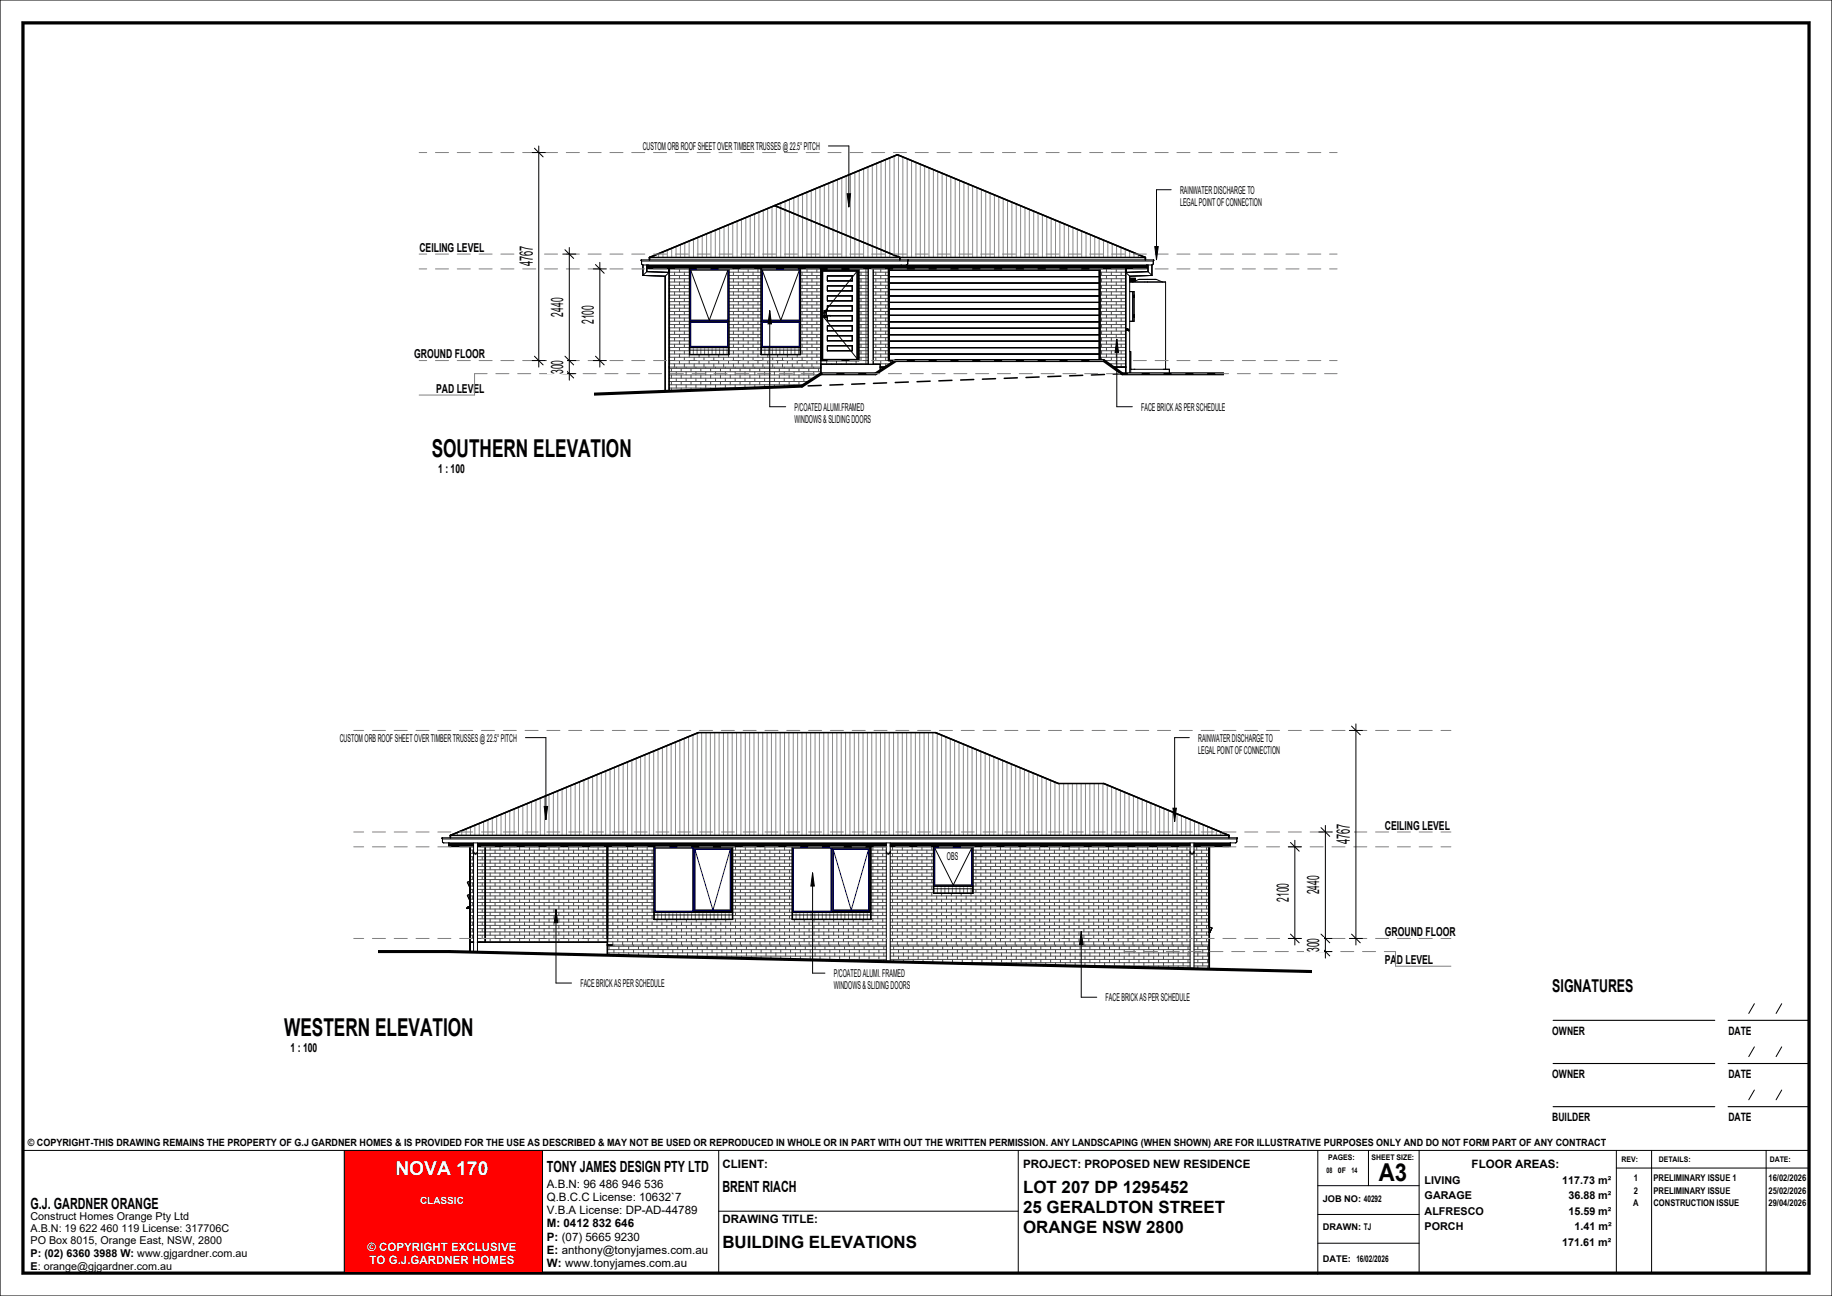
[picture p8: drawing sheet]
<svg xmlns="http://www.w3.org/2000/svg" width="420mm" height="297mm" viewBox="0 0 420 297" stroke-linecap="round" stroke-linejoin="round" font-family="sans-serif">
<defs><g id="words">
<g font-size="5.6">
<text x="99" y="104.8">SOUTHERN ELEVATION</text>
<text x="65.1" y="237.3">WESTERN ELEVATION</text>
<text x="316.1" y="270.5">A3</text>
</g>
<text font-size="4.4" fill="#fefefe" x="90.6" y="269.3">NOVA 170</text>
<g font-size="4.2">
<text x="122.1" y="61" transform="rotate(-90 122.1 61)">4767</text>
<text x="309.5" y="193.5" transform="rotate(-90 309.5 193.5)">4767</text>
</g>
<text font-size="4.1" x="355.9" y="227.4">SIGNATURES</text>
<g font-size="3.9">
<text x="129.1" y="72.5" transform="rotate(-90 129.1 72.5)">2440</text>
<text x="136.1" y="74.2" transform="rotate(-90 136.1 74.2)">2100</text>
<text x="129.1" y="85.7" transform="rotate(-90 129.1 85.7)">300</text>
<text x="295.5" y="206.7" transform="rotate(-90 295.5 206.7)">2100</text>
<text x="302.5" y="205" transform="rotate(-90 302.5 205)">2440</text>
<text x="302.5" y="218.1" transform="rotate(-90 302.5 218.1)">300</text>
<text x="234.5" y="273.4">LOT 207 DP 1295452</text>
<text x="234.5" y="278">25 GERALDTON STREET</text>
<text x="165.6" y="285.9">BUILDING ELEVATIONS</text>
<text x="234.5" y="282.6">ORANGE NSW 2800</text>
</g>
<g font-size="3.5">
<text x="125.4" y="268.5">TONY JAMES DESIGN PTY LTD</text>
<text x="165.6" y="273">BRENT RIACH</text>
<text x="7" y="276.9">G.J. GARDNER ORANGE</text>
</g>
<g font-size="2.8">
<text x="96.1" y="57.7">CEILING LEVEL</text>
<text x="94.9" y="82.1">GROUND FLOOR</text>
<text x="100" y="90.1">PAD LEVEL</text>
<text x="100.5" y="108.4">1 : 100</text>
<text x="317.5" y="190.2">CEILING LEVEL</text>
<text x="317.5" y="214.6">GROUND FLOOR</text>
<text x="317.5" y="220.9">PAD LEVEL</text>
<text x="66.6" y="240.9">1 : 100</text>
</g>
<g font-size="2.6">
<text x="355.9" y="237.2">OWNER</text>
<text x="396.2" y="237.2">DATE</text>
<text x="355.9" y="247.1">OWNER</text>
<text x="396.2" y="247.1">DATE</text>
<text x="355.9" y="257">BUILDER</text>
<text x="396.2" y="257">DATE</text>
<text x="165.6" y="267.7">CLIENT:</text>
<text x="234.5" y="267.7">PROJECT: PROPOSED NEW RESIDENCE</text>
<text x="337.4" y="267.7">FLOOR AREAS:</text>
<text x="125.4" y="272.2">A.B.N: 96 486 946 536</text>
<text x="125.4" y="275.2">Q.B.C.C License: 10632`7</text>
<text x="125.4" y="278.2">V.B.A License: DP-AD-44789</text>
<text x="125.4" y="281.2">M:</text>
<text x="129.2" y="281.2">0412 832 646</text>
<text x="165.6" y="280.3">DRAWING TITLE:</text>
<text x="125.4" y="284.3">P:</text>
<text x="125.4" y="287.3">E:</text>
<text x="128.8" y="284.3">(07) 5665 9230</text>
<text x="128.8" y="287.3">anthony@tonyjames.com.au</text>
<text x="125.4" y="290.3">W:</text>
<text x="129.6" y="290.3">www.tonyjames.com.au</text>
</g>
<g font-size="2.6" fill="#fefefe">
<text x="84.2" y="286.6">© COPYRIGHT EXCLUSIVE</text>
<text x="84.7" y="289.6">TO G.J.GARDNER HOMES</text>
</g>
<g font-size="2.5">
<text x="147.3" y="34.3">CUSTOM ORB ROOF SHEET OVER TIMBER TRUSSES @ 22.5° PITCH</text>
<text x="270.5" y="44.4">RAINWATER DISCHARGE TO</text>
<text x="270.5" y="47.2">LEGAL POINT OF CONNECTION</text>
<text x="182.2" y="94.1">P/COATED ALUMI.FRAMED</text>
<text x="261.6" y="94.1">FACE BRICK AS PER SCHEDULE</text>
<text x="182.2" y="96.9">WINDOWS &amp; SLIDING DOORS</text>
<text x="77.9" y="169.9">CUSTOM ORB ROOF SHEET OVER TIMBER TRUSSES @ 22.5° PITCH</text>
<text x="274.7" y="169.9">RAINWATER DISCHARGE TO</text>
<text x="274.7" y="172.7">LEGAL POINT OF CONNECTION</text>
<text x="217.1" y="197">OBS</text>
<text x="133.1" y="226.2">FACE BRICK AS PER SCHEDULE</text>
<text x="191.1" y="223.9">P/COATED ALUMI. FRAMED</text>
<text x="191.1" y="226.7">WINDOWS &amp; SLIDING DOORS</text>
<text x="253.5" y="229.4">FACE BRICK AS PER SCHEDULE</text>
<text x="326.6" y="271.3">LIVING</text>
<text x="326.6" y="274.8">GARAGE</text>
<text x="358.2" y="271.3">117.73 m²</text>
<text x="359.6" y="274.8">36.88 m²</text>
<text x="7" y="279.6">Construct Homes Orange Pty Ltd</text>
<text x="326.6" y="278.3">ALFRESCO</text>
<text x="326.6" y="281.9">PORCH</text>
<text x="359.6" y="278.3">15.59 m²</text>
<text x="361" y="281.9">1.41 m²</text>
<text x="7" y="282.4">A.B.N: 19 622 460 119 License: 317706C</text>
<text x="7" y="285.2">PO Box 8015, Orange East, NSW, 2800</text>
<text x="358.2" y="285.4">171.61 m²</text>
<text x="7" y="288">P: (02) 6360 3988 W: www.gjgardner.com.au</text>
<text x="7" y="290.9">E: orange@gjgardner.com.au</text>
</g>
<text font-size="2.3" x="6.4" y="262.5">© COPYRIGHT-THIS DRAWING REMAINS THE PROPERTY OF G.J GARDNER HOMES &amp; IS PROVIDED FOR THE USE AS DESCRIBED &amp; MAY NOT BE USED OR REPRODUCED IN WHOLE OR IN PART WITH OUT THE WRITTEN PERMISSION. ANY LANDSCAPING (WHEN SHOWN) ARE FOR ILLUSTRATIVE PURPOSES ONLY AND DO NOT FORM PART OF ANY CONTRACT</text>
<text font-size="2.3" fill="#fefefe" x="96.3" y="275.8">CLASSIC</text>
<g font-size="2.1">
<text x="303.2" y="275.5">JOB NO:</text>
<text x="312.7" y="275.5">40292</text>
<text x="374.6" y="270.6">1</text>
<text x="374.6" y="273.5">2</text>
<text x="379.1" y="270.6">PRELIMINARY ISSUE 1</text>
<text x="379.1" y="273.5">PRELIMINARY ISSUE</text>
<text x="405.4" y="270.6">16/02/2026</text>
<text x="405.4" y="273.5">25/02/2026</text>
<text x="303.2" y="281.8">DRAWN:</text>
<text x="312.7" y="281.8">TJ</text>
<text x="374.4" y="276.4">A</text>
<text x="379.1" y="276.4">CONSTRUCTION ISSUE</text>
<text x="405.4" y="276.4">29/04/2026</text>
<text x="303.2" y="289.2">DATE:</text>
<text x="310.9" y="289.2">16/02/2026</text>
</g>
<g font-size="1.8">
<text x="304.1" y="268.8">08</text>
<text x="304.5" y="265.7">PAGES:</text>
<text x="306.7" y="268.8">0F</text>
<text x="309.9" y="268.8">14</text>
<text x="314.4" y="265.7">SHEET SIZE:</text>
<text x="371.8" y="266.2">REV:</text>
<text x="380.3" y="266.2">DETAILS:</text>
<text x="405.7" y="266.2">DATE:</text>
</g>
</g></defs>
<g fill="none" stroke="#4d4d4d" stroke-width=".23">
<path d="M153.4 61.6h4.7M153.4 62.4h4.7M153.4 63.1h4.7M153.4 63.9h4.7M153.4 64.6h4.7M153.4 65.4h4.7M153.4 66.1h4.7M153.4 66.9h4.7M153.4 67.6h4.7M153.4 68.4h4.7M153.4 69.1h4.7M153.4 69.9h4.7"/>
<path d="M153.4 70.6h4.7M153.4 71.4h4.7M153.4 72.1h4.7M153.4 72.9h4.7M153.4 73.6h4.7M153.4 74.4h4.7M153.4 75.1h4.7M153.4 75.9h4.7M153.4 76.6h4.7M153.4 77.4h4.7M153.4 78.1h4.7M153.4 78.9h4.7"/>
<path d="M153.4 79.6h4.7M153.5 61.6v.8M153.5 63.1v.8M153.5 64.6v.8M153.5 66.1v.8M153.5 67.6v.8M153.5 69.1v.8M153.5 70.6v.8M153.5 72.1v.8M153.5 73.6v.8M153.5 75.1v.8M153.5 76.6v.8"/>
<path d="M153.5 78.1v.8M153.5 79.6v.8M154.6 61.6h.1M154.6 62.4v.7M154.6 63.9v.7M154.6 65.4v.7M154.6 66.9v.7M154.6 68.4v.7M154.6 69.9v.7M154.6 71.4v.7M154.6 72.9v.7M154.6 74.4v.7"/>
<path d="M154.6 75.9v.7M154.6 77.4v.7M154.6 78.9v.7M155.8 61.6v.8M155.8 63.1v.8M155.8 64.6v.8M155.8 66.1v.8M155.8 67.6v.8M155.8 69.1v.8M155.8 70.6v.8M155.8 72.1v.8M155.8 73.6v.8"/>
<path d="M155.8 75.1v.8M155.8 76.6v.8M155.8 78.1v.8M155.8 79.6v.8M156.9 61.6h.1M156.9 62.4v.7M156.9 63.9v.7M156.9 65.4v.7M156.9 66.9v.7M156.9 68.4v.7M156.9 69.9v.7M156.9 71.4v.7"/>
<path d="M156.9 72.9v.7M156.9 74.4v.7M156.9 75.9v.7M156.9 77.4v.7M156.9 78.9v.7M158 61.6v.8M158 63.1v.8M158 64.6v.8M158 66.1v.8M158 67.6v.8M158 69.1v.8M158 70.6v.8"/>
<path d="M158 72.1v.8M158 73.6v.8M158 75.1v.8M158 76.6v.8M158 78.1v.8M158 79.6v.8M159.1 61.6h.1M161.4 61.6h.1M163.6 61.6h.1M165.9 61.6h.1M167.1 61.6h7.4M167.1 62.4h7.4"/>
<path d="M167.1 63.1h7.4M167.1 63.9h7.4M167.1 64.6h7.4M167.1 65.4h7.4M167.1 66.1h7.4M167.1 66.9h7.4M167.1 67.6h7.4M167.1 68.4h7.4M167.1 69.1h7.4M167.1 69.9h7.4M167.1 70.6h7.4M167.1 71.4h7.4"/>
<path d="M167.1 72.1h7.4M167.1 72.9h7.4M167.1 73.6h7.4M167.1 74.4h7.4M167.1 75.1h7.4M167.1 75.9h7.4M167.1 76.6h7.4M167.1 77.4h7.4M167.1 78.1h7.4M167.1 78.9h7.4M167.1 79.6h7.4M168.1 61.6h.1"/>
<path d="M168.1 62.4v.7M168.1 63.9v.7M168.1 65.4v.7M168.1 66.9v.7M168.1 68.4v.7M168.1 69.9v.7M168.1 71.4v.7M168.1 72.9v.7M168.1 74.4v.7M168.1 75.9v.7M168.1 77.4v.7M168.1 78.9v.7"/>
<path d="M169.3 61.6v.8M169.3 63.1v.8M169.3 64.6v.8M169.3 66.1v.8M169.3 67.6v.8M169.3 69.1v.8M169.3 70.6v.8M169.3 72.1v.8M169.3 73.6v.8M169.3 75.1v.8M169.3 76.6v.8M169.3 78.1v.8"/>
<path d="M169.3 79.6v.8M170.4 61.5v.1M170.4 62.4v.7M170.4 63.9v.7M170.4 65.4v.7M170.4 66.9v.7M170.4 68.4v.7M170.4 69.9v.7M170.4 71.4v.7M170.4 72.9v.7M170.4 74.4v.7M170.4 75.9v.7"/>
<path d="M170.4 77.4v.7M170.4 78.9v.7M171.5 61.6v.8M171.5 63.1v.8M171.5 64.6v.8M171.5 66.1v.8M171.5 67.6v.8M171.5 69.1v.8M171.5 70.6v.8M171.5 72.1v.8M171.5 73.6v.8M171.5 75.1v.8"/>
<path d="M171.5 76.6v.8M171.5 78.1v.8M171.5 79.6v.8M172.6 61.5v.1M172.6 62.4v.7M172.6 63.9v.7M172.6 65.4v.7M172.6 66.9v.7M172.6 68.4v.7M172.6 69.9v.7M172.6 71.4v.7M172.6 72.9v.7"/>
<path d="M172.6 74.4v.7M172.6 75.9v.7M172.6 77.4v.7M172.6 78.9v.7M173.8 61.6v.8M173.8 63.1v.8M173.8 64.6v.8M173.8 66.1v.8M173.8 67.6v.8M173.8 69.1v.8M173.8 70.6v.8M173.8 72.1v.8"/>
<path d="M173.8 73.6v.8M173.8 75.1v.8M173.8 76.6v.8M173.8 78.1v.8M173.8 79.6v.8M174.9 61.5v.1M177.1 61.5v.1M179.4 61.5v.1M181.6 61.5v.1M183.5 61.6h15.5M183.5 62.4h4.7M183.5 63.1h4.7"/>
<path d="M183.5 63.9h4.7M183.5 64.6h4.7M183.5 65.4h4.7M183.5 66.1h4.7M183.5 66.9h4.7M183.5 67.6h4.7M183.5 68.4h4.7M183.5 69.1h4.7M183.5 69.9h4.7M183.5 70.6h4.7M183.5 71.4h4.7M183.5 72.1h4.7"/>
<path d="M183.5 72.9h4.7M183.5 73.6h4.7M183.5 74.4h4.7M183.5 75.1h4.7M183.5 75.9h4.7M183.5 76.6h4.7M183.5 77.4h4.7M183.5 78.1h4.7M183.5 78.9h4.7M183.5 79.6h4.7M183.9 61.5v.1M183.9 62.4v.7"/>
<path d="M183.9 63.9v.7M183.9 65.4v.7M183.9 66.9v.7M183.9 68.4v.7M183.9 69.9v.7M183.9 71.4v.7M183.9 72.9v.7M183.9 74.4v.7M183.9 75.9v.7M183.9 77.4v.7M183.9 78.9v.7M185 61.6v.8"/>
<path d="M185 63.1v.8M185 64.6v.8M185 66.1v.8M185 67.6v.8M185 69.1v.8M185 70.6v.8M185 72.1v.8M185 73.6v.8M185 75.1v.8M185 76.6v.8M185 78.1v.8M185 79.6v.8"/>
<path d="M186.1 61.5v.1M186.1 62.4v.7M186.1 63.9v.7M186.1 65.4v.7M186.1 66.9v.7M186.1 68.4v.7M186.1 69.9v.7M186.1 71.4v.7M186.1 72.9v.7M186.1 74.4v.7M186.1 75.9v.7M186.1 77.4v.7"/>
<path d="M186.1 78.9v.7M187.3 61.6v.8M187.3 63.1v.8M187.3 64.6v.8M187.3 66.1v.8M187.3 67.6v.8M187.3 69.1v.8M187.3 70.6v.8M187.3 72.1v.8M187.3 73.6v.8M187.3 75.1v.8M187.3 76.6v.8"/>
<path d="M187.3 78.1v.8M187.3 79.6v.8M188.4 61.5v.1M189.5 61.6v.1M190.6 61.6h.1M191.8 61.6v.1M192.9 61.6h.1M194 61.6v.1M195.1 61.6h.1M196.3 61.6v.1M196.9 62.4h2.1M196.9 63.1h2.1"/>
<path d="M196.9 63.9h2.1M196.9 64.6h2.1M196.9 65.4h2.1M196.9 66.1h2.1M196.9 66.9h2.1M196.9 67.6h2.1M196.9 68.4h2.1M196.9 69.1h2.1M196.9 69.9h2.1M196.9 70.6h2.1M196.9 71.4h2.1M196.9 72.1h2.1"/>
<path d="M196.9 72.9h2.1M196.9 73.6h2.1M196.9 74.4h2.1M196.9 75.1h2.1M196.9 75.9h2.1M196.9 76.6h2.1M196.9 77.4h2.1M196.9 78.1h2.1M196.9 78.9h2.1M196.9 79.6h2.1M197.4 61.6h.1M197.4 62.4v.7"/>
<path d="M197.4 63.9v.7M197.4 65.4v.7M197.4 66.9v.7M197.4 68.4v.7M197.4 69.9v.7M197.4 71.4v.7M197.4 72.9v.7M197.4 74.4v.7M197.4 75.9v.7M197.4 77.4v.7M197.4 78.9v.7M198.5 61.6v21.9"/>
<path d="M200.2 61.6h3.5M200.2 62.4h3.5M200.2 63.1h3.5M200.2 63.9h3.5M200.2 64.6h3.5M200.2 65.4h3.5M200.2 66.1h3.5M200.2 66.9h3.5M200.2 67.6h3.5M200.2 68.4h3.5M200.2 69.1h3.5M200.2 69.9h3.5"/>
<path d="M200.2 70.6h3.5M200.2 71.4h3.5M200.2 72.1h3.5M200.2 72.9h3.5M200.2 73.6h3.5M200.2 74.4h3.5M200.2 75.9h3.5M200.2 76.6h3.5M200.2 77.4h3.5M200.2 78.1h3.5M200.2 78.9h3.5M200.2 79.6h3.5"/>
<path d="M200.2 75.1h3.5M200.8 61.6h.1M200.8 62.4v.7M200.8 63.9v.7M200.8 65.4v.7M200.8 66.9v.7M200.8 68.4v.7M200.8 69.9v.7M200.8 71.4v.7M200.8 72.9v.7M200.8 74.4v.7M200.8 75.9v.7"/>
<path d="M200.8 77.4v.7M200.8 78.9v.7M201.9 61.6v.8M201.9 63.1v.8M201.9 64.6v.8M201.9 66.1v.8M201.9 67.6v.8M201.9 69.1v.8M201.9 70.6v.8M201.9 72.1v.8M201.9 73.6v.8M201.9 75.1v.8"/>
<path d="M201.9 76.6v.8M201.9 78.1v.8M201.9 79.6v.8M203 61.6h.1M203 62.4v.7M203 63.9v.7M203 65.4v.7M203 66.9v.7M203 68.4v.7M203 69.9v.7M203 71.4v.7M203 72.9v.7"/>
<path d="M203 74.4v.7M203 75.9v.7M203 77.4v.7M203 78.9v.7M252.2 61.6h5.9M252.2 62.4h5.9M252.2 63.1h5.9M252.2 63.9h5.9M252.2 64.6h5.9M252.2 65.4h5.9M252.2 66.1h5.9M252.2 66.9h5.9"/>
<path d="M252.2 67.6h5.9M252.2 68.4h5.9M252.2 69.1h5.9M252.2 69.9h5.9M252.2 70.6h5.9M252.2 71.4h5.9M252.2 72.1h5.9M252.2 72.9h5.9M252.2 73.6h5.9M252.2 74.4h5.9M252.2 75.1h5.9M252.2 75.9h5.9"/>
<path d="M252.2 76.6h5.9M252.2 77.4h5.9M252.2 78.1h5.9M252.2 78.9h5.9M252.2 79.6h5.9M252.5 61.6h.1M252.5 62.4v.7M252.5 63.9v.7M252.5 65.4v.7M252.5 66.9v.7M252.5 68.4v.7M252.5 69.9v.7"/>
<path d="M252.5 71.4v.7M252.5 72.9v.7M252.5 74.4v.7M252.5 75.9v.7M252.5 77.4v.7M252.5 78.9v.7M253.7 61.6v.8M253.7 63.1v.8M253.7 64.6v.8M253.7 66.1v.8M253.7 67.6v.8M253.7 69.1v.8"/>
<path d="M253.7 70.6v.8M253.7 72.1v.8M253.7 73.6v.8M253.7 75.1v.8M253.7 76.6v.8M253.7 78.1v.8M253.7 79.6v.8M254.8 61.6h.1M254.8 62.4v.7M254.8 63.9v.7M254.8 65.4v.7M254.8 66.9v.7"/>
<path d="M254.8 68.4v.7M254.8 69.9v.7M254.8 71.4v.7M254.8 72.9v.7M254.8 74.4v.7M254.8 75.9v.7M254.8 77.4v.7M254.8 78.9v.7M255.9 61.6v.8M255.9 63.1v.8M255.9 64.6v.8M255.9 66.1v.8"/>
<path d="M255.9 67.6v.8M255.9 69.1v.8M255.9 70.6v.8M255.9 72.1v.8M255.9 73.6v.8M255.9 75.1v.8M255.9 76.6v.8M255.9 78.1v.8M255.9 79.6v.8M257 61.6h.1M257 62.4v.7M257 63.9v.7"/>
<path d="M257 65.4v.7M257 66.9v.7M257 68.4v.7M257 69.9v.7M257 71.4v.7M257 72.9v.7M257 74.4v.7M257 75.9v.7M257 77.4v.7M257 78.9v.7M153.4 80.4h4.7M153.4 81.1h4.7"/>
<path d="M153.4 81.9h34.8M153.4 82.6h34.8M153.4 83.4h45.6M153.4 84.1h34.8M153.4 84.4h34.8M153.4 85.2h34.8M153.4 85.9h34.4M153.4 86.7h33.2M153.4 87.4h32.1M153.4 88.2h30.9M153.4 88.9h19M153.5 81.1v.8"/>
<path d="M153.5 82.6v.8M153.9 84.4v.8M153.9 85.9v.8M153.9 87.4v.8M153.9 88.9v.7M154.6 80.4v.7M154.6 81.9v.7M154.6 83.4v.7M155 84.1v.3M155 85.2v.7M155 86.7v.7M155 88.2v.7"/>
<path d="M155.8 81.1v.8M155.8 82.6v.8M156.2 84.4v.8M156.2 85.9v.8M156.2 87.4v.8M156.2 88.9v.6M156.9 80.4v.7M156.9 81.9v.7M156.9 83.4v.7M157.3 84.1v.3M157.3 85.2v.7M157.3 86.7v.7"/>
<path d="M157.3 88.2v.7M158 81.1v.8M158 82.6v.8M158.4 84.4v.8M158.4 85.9v.8M158.4 87.4v.8M158.4 88.9v.6M159.1 81.9v.7M159.1 83.4v.7M159.5 84.1v.3M159.5 85.2v.7M159.5 86.7v.7"/>
<path d="M159.5 88.2v.7M160.3 81.2v.7M160.3 82.6v.8M160.7 84.4v.8M160.7 85.9v.8M160.7 87.4v.8M160.7 88.9v.5M161.4 81.9v.7M161.4 83.4v.7M161.8 84.1v.3M161.8 85.2v.7M161.8 86.7v.7"/>
<path d="M161.8 88.2v.7M162.5 81.2v.7M162.5 82.6v.8M162.9 84.4v.8M162.9 85.9v.8M162.9 87.4v.8M162.9 88.9v.4M163.6 81.9v.7M163.6 83.4v.7M164 84.1v.3M164 85.2v.7M164 86.7v.7"/>
<path d="M164 88.2v.7M164.8 81.2v.7M164.8 82.6v.8M165.2 84.4v.8M165.2 85.9v.8M165.2 87.4v.8M165.2 88.9v.3M165.9 81.9v.7M165.9 83.4v.7M166.3 84.1v.3M166.3 85.2v.7M166.3 86.7v.7"/>
<path d="M166.3 88.2v.7M167 81.2v.7M167 82.6v.8M167.1 80.4h7.4M167.1 81.1h7.4M167.4 84.4v.8M167.4 85.9v.8M167.4 87.4v.8M167.4 88.9v.2M168.1 80.4v.7M168.1 81.9v.7M168.1 83.4v.7"/>
<path d="M168.5 84.1v.3M168.5 85.2v.7M168.5 86.7v.7M168.5 88.2v.7M169.3 81.1v.8M169.3 82.6v.8M169.7 84.4v.8M169.7 85.9v.8M169.7 87.4v.8M169.7 88.9v.1M170.4 80.4v.7M170.4 81.9v.7"/>
<path d="M170.4 83.4v.7M170.8 84.1v.3M170.8 85.2v.7M170.8 86.7v.7M170.8 88.2v.7M171.5 81.1v.8M171.5 82.6v.8M171.9 84.4v.8M171.9 85.9v.8M171.9 87.4v.8M172.6 80.4v.7M172.6 81.9v.7"/>
<path d="M172.6 83.4v.7M173 84.1v.3M173 85.2v.7M173 86.7v.7M173 88.2v.7M173.8 81.1v.8M173.8 82.6v.8M174.2 84.4v.8M174.2 85.9v.8M174.2 87.4v.8M174.9 81.9v.7M174.9 83.4v.7"/>
<path d="M175.3 84.1v.3M175.3 85.2v.7M175.3 86.7v.7M175.3 88.2v.6M176 81.2v.7M176 82.6v.8M176.4 84.4v.8M176.4 85.9v.8M176.4 87.4v.8M177.1 81.9v.7M177.1 83.4v.7M177.5 84.1v.3"/>
<path d="M177.5 85.2v.7M177.5 86.7v.7M177.5 88.2v.5M178.3 81.2v.7M178.3 82.6v.8M178.7 84.4v.8M178.7 85.9v.8M178.7 87.4v.8M179.4 81.9v.7M179.4 83.4v.7M179.8 84.1v.3M179.8 85.2v.7"/>
<path d="M179.8 86.7v.7M179.8 88.2v.4M180.5 81.2v.7M180.5 82.6v.8M180.9 84.4v.8M180.9 85.9v.8M180.9 87.4v.8M181.6 81.9v.7M181.6 83.4v.7M182 84.1v.3M182 85.2v.7M182 86.7v.7"/>
<path d="M182 88.2v.3M182.8 81.2v.7M182.8 82.6v.8M183.2 84.4v.8M183.2 85.9v.8M183.2 87.4v.8M183.5 80.4h4.7M183.5 81.1h4.7M183.9 80.4v.7M183.9 81.9v.7M183.9 83.4v.7M184.3 84.1v.3"/>
<path d="M184.3 85.2v.7M184.3 86.7v.7M184.3 88.2h.1M185 81.1v.8M185 82.6v.8M185.4 84.4v.8M185.4 85.9v.8M185.4 87.4v.1M186.1 80.4v.7M186.1 81.9v.7M186.1 83.4v.7M186.5 84.1v.3"/>
<path d="M186.5 85.2v.7M186.5 86.7h.1M187.3 81.1v.8M187.3 82.6v.8M187.7 84.4v.8M187.7 85.9v.1M188.4 82.6h.1M188.4 83.4v.1M189.5 82.6v.8M190.6 82.6h.1M190.6 83.4v.1M191.8 82.6v.8"/>
<path d="M192.9 82.6h.1M192.9 83.4v.1M194 82.6v.8M195.1 82.6h.1M195.1 83.4v.1M196.3 82.6v.8M196.9 80.4h2.1M196.9 81.1h2.1M196.9 81.9h2.1M196.9 82.6h2.1M197.4 80.4v.7M197.4 81.9v.7"/>
<path d="M197.4 83.4v.1M200.2 80.4h3.5M200.2 81.1h3.5M200.2 81.9h3.5M200.2 82.6h3.5M200.2 83.4h4M200.8 80.4v.7M200.8 81.9v.7M200.8 83.4v.1M201.9 81.1v.8M201.9 82.6v.8M203 80.4v.7"/>
<path d="M203 81.9v.7M203 83.4v.7M204.2 82.6v.8M205.3 82.6h.1M252.2 80.4h5.9M252.2 81.1h5.9M252.2 81.9h5.9M252.2 82.6h5.9M252.5 80.4v.7M252.5 81.9v.7M253.7 81.1v.8M253.7 82.6v.5"/>
<path d="M254.1 83.4h4M254.8 80.4v.7M254.8 81.9v.7M254.8 83.4v.5M255.9 81.1v.8M255.9 82.6v.8M257 80.4v.7M257 81.9v.7M257 83.4v.7"/>
</g>
<g fill="none" stroke="#a1a1a1" stroke-width=".23">
<path d="M159 79.6v.6M159.8 79.6v.6M160.7 79.6v.6M161.5 79.6v.6M162.4 79.6v.6M163.3 79.6v.6M164.1 79.6v.6M165 79.6v.6M165.8 79.6v.6M166.7 79.6v.6M175.3 79.6v.6M176.2 79.6v.6"/>
<path d="M177.1 79.6v.6M177.9 79.6v.6M178.8 79.6v.6M179.6 79.6v.6M180.5 79.6v.6M181.4 79.6v.6M182.2 79.6v.6M183.1 79.6v.6"/>
</g>
<g fill="none" stroke="#646464" stroke-width=".23">
<path d="M159 80.2v1M159.8 80.2v1M160.7 80.2v1M161.5 80.2v1M162.4 80.2v1M163.3 80.2v1M164.1 80.2v1M165 80.2v1M165.8 80.2v1M166.7 80.2v1M175.3 80.2v1M176.2 80.2v1"/>
<path d="M177.1 80.2v1M177.9 80.2v1M178.8 80.2v1M179.6 80.2v1M180.5 80.2v1M181.4 80.2v1M182.2 80.2v1M183.1 80.2v1"/>
</g>
<g fill="none" stroke="#8a8a8a" stroke-width=".23">
<path d="M195 39.9v19.1M196 39.5v19.5M197 39.1v19.9M198 38.7v20.3M199 38.2v20.8M200 37.8v21.2M201 37.4v21.6M202 37v22M203 36.6v22.4M204 36.2v22.8M205 35.8v23.2M206 35.6v23.4"/>
<path d="M207 36v23M208 36.4v22.6M209 36.8v22.2M210 37.2v21.8M211 37.6v21.4M212 38v21M213 38.5v20.5M214 38.9v20.1M215 39.3v19.7M216 39.7v19.3M149 59h.1M150 58.5v.5"/>
<path d="M151 58.1v.9M152 57.7v1.3M153 57.3v1.7M154 56.9v2.1M155 56.5v2.5M156 56.1v2.9M157 55.6v3.4M158 55.2v3.8M159 54.8v4.2M160 54.4v4.6M161 54v5M162 53.6v5.4"/>
<path d="M163 53.2v5.8M164 52.7v6.3M165 52.3v6.7M166 51.9v7.1M167 51.5v7.5M168 51.1v7.9M169 50.7v8.3M170 50.3v8.7M171 49.8v9.2M172 49.4v9.6M173 49v10M174 48.6v10.4"/>
<path d="M175 48.2v10.8M176 47.8v11.2M177 47.4v11.6M178 46.9v12.1M179 46.5v12.5M180 46.1v12.9M181 45.7v13.3M182 45.3v13.7M183 44.9v14.1M184 44.5v14.5M185 44v15M186 43.6v15.4"/>
<path d="M187 43.2v15.8M188 42.8v16.2M189 42.4v16.6M190 42v17M191 41.6v17.4M192 41.1v17.9M193 40.7v18.3M194 40.3v18.7M217 40.1v18.9M218 40.5v18.5M219 40.9v18.1M220 41.4v17.6"/>
<path d="M221 41.8v17.2M222 42.2v16.8M223 42.6v16.4M224 43v16M225 43.4v15.6M226 43.8v15.2M227 44.2v14.8M228 44.7v14.3M229 45.1v13.9M230 45.5v13.5M231 45.9v13.1M232 46.3v12.7"/>
<path d="M233 46.7v12.3M234 47.1v11.9M235 47.6v11.4M236 48v11M237 48.4v10.6M238 48.8v10.2M239 49.2v9.8M240 49.6v9.4M241 50v9M242 50.5v8.5M243 50.9v8.1M244 51.3v7.7"/>
<path d="M245 51.7v7.3M246 52.1v6.9M247 52.5v6.5M248 52.9v6.1M249 53.4v5.6M250 53.8v5.2M251 54.2v4.8M252 54.6v4.4M253 55v4M254 55.4v3.6M255 55.8v3.2M256 56.3v2.7"/>
<path d="M257 56.7v2.3M258 57.1v1.9M259 57.5v1.5M260 57.9v1.1M261 58.3v.7M262 58.7v.3"/>
</g>
<g fill="none" stroke="#000" stroke-width=".35">
<path d="M205.7 35.5l-28.1 11.6 28.7 11.9v.5M205.7 35.5l-56.8 23.5M205.7 35.5l56.9 23.5M148.9 59h113.7M148.9 59v.5M262.6 59v.5M153.4 61.6v28.1M158.1 61.6h9v19.6h-9zM158.1 79.6h9M174.5 61.6h9v19.6h-9zM174.5 79.6h9M188.2 61.5v24.2"/>
<path d="M188.2 61.7h8.7v20.9h-8.7M252.2 61.6v21h-48.5v-21M258.1 61.6v24.1M138.3 90.2l-2.1 .1M143.3 90l-3 .2M148.3 89.8l-3 .2M153.3 89.7l-3 .1M158.3 89.5l-3 .1M163.3 89.3l-3 .1M168.3 89.1l-3 .1M173.3 88.9l-3 .1M178.3 88.7l-3 .1"/>
<path d="M183.3 88.5l-3 .1M188.3 88.3l-3 .1M193.3 88.1l-3 .1M198.2 87.9l-2.9 .1M201.8 84.1h1.3M203.2 87.7l-3 .1M208.2 87.5l-3 .2M213.2 87.3l-3 .2M218.2 87.2l-3 .1M223.2 87l-3 .1M228.2 86.8l-3 .1M233.2 86.6l-3 .1"/>
<path d="M238.2 86.4l-3 .1M243.2 86.2l-3 .1M248.2 86l-3 .1M253.2 85.8l-3 .1M255.1 84.1h3M257.3 85.7h-2.1"/>
</g>
<g fill="none" stroke="#000" stroke-width=".25">
<path d="M188.4 61.9h8.3v20.5h-8.3zM188.9 72.7l.1 .1M188.9 72.3h1.5M188.9 72.3h6.5v1.2h-5.7v-1.2M188.9 71.2h.1M189 71.2l-.1 1.5M189 71.2h.4v1.5M189.1 71.5h.2M189.1 71.6v.1M189.1 71.6h.2M189.1 71.5v.1M189.1 72.4l.2-.1-.2 .1"/>
<path d="M189.1 72.3h.1M189.1 72.2h.1M189.1 71.7h.1M189.3 72.3h-.2M189.3 71.6v.1M189.3 71.5v.1M189.4 71.2h.1M189.4 72.7v.1M189.4 72.7l-.4 .1M189.7 67.8h5.7v1.1h-5.7zM189.7 63.2h5.7v1.2h-5.7zM189.7 65.5h5.7v1.2h-5.7z"/>
<path d="M189.7 70.1h5.7v1.1h-5.7zM189.7 74.7h5.7v1.1h-5.7zM189.7 76.9h5.7v1.2h-5.7zM189.7 79.2h5.7v1.2h-5.7zM203.7 61.6v21M203.9 70.8h48.1M203.9 72.2h48.1M203.9 73.7h48.1M203.9 75.2h48.1M203.9 76.7h48.1M203.9 78.2h48.1M203.9 79.6h48.1"/>
<path d="M203.9 61.9h48.1M203.9 63.4h48.1M203.9 64.9h48.1M203.9 66.3h48.1M203.9 66.4h48.1M203.9 67.8h48.1M203.9 69.3h48.1M203.9 61.6v21M252 61.6v21h.2M252.2 61.6v21M188.2 82.6v-20.9h8.7v20.9h-8.7M188.6 82.4h7.9"/>
<path d="M188.6 82.4v-20.3h7.9v20.3M201.8 85v-1.5h-13.6v2.2M203.7 82.6h1.7M203.9 81.1h48.1M208.4 82.6h43.4"/>
</g>
<g fill="none" stroke="#000" stroke-width=".23">
<path d="M147 59.6l-.1 .1M147 59.5v.1M147 59.5h117.4M147 59.5h.1M147 59.5l.1 .3M147.1 59.8v.6M147.1 59.8h117.3M208.1 59.5v.9M208.2 59.5v.1M208.2 59.6v.1M264.4 59.8v.6M264.4 59.5h.1"/>
<path d="M264.4 59.5v.3M264.4 59.5l.1 .1M264.5 59.6v.1M147.1 60.4l.3 .3M147.4 63.1l5.1 .2M147.4 60.7v2.4M148.3 62.2l5.1 .2-.9 .9M148.3 62.2l-.9 .9M148.3 60.7v1.5M148.6 61.4h114.3zM148.6 61h.1M148.6 61.3h114.3"/>
<path d="M148.6 61h114.3M148.6 60.7v.9h114.3M148.6 61.3h.1M148.6 60.9h114.3zM152.5 63.3v26.4M153.4 61.9v27.8M158.1 79.6h9M158.1 73.6h9M158.1 61.6h9v19.6h-9zM158.3 73.9h8.6v5.5h-8.6zM158.3 61.9v11.5h8.6v-11.5M158.3 61.9h8.6"/>
<path d="M158.3 61.9l4.3 11.5 4.3-11.5M174.5 61.6h9v19.6h-9zM174.5 79.6h9M174.5 73.6h9M174.7 73.9h8.5v5.5h-8.5zM174.7 61.9v11.5h8.6v-11.5M174.7 61.9h8.6M174.7 61.9l4.3 11.5 4.3-11.5M189.2 71.5v.2zM196.6 62l-8.2 10.2 8.2 10.2M199 61.6v21.9h1.2v-21.9M206.6 60.7v.9"/>
<path d="M206.6 61.3h.1M206.6 60.9h.1M206.6 61.4h.1M206.6 61h.1M207.8 60.7l.3-.3zM258.1 61.9v23.8M258.1 75.6h.1M258.2 75.3h.2M258.2 75.7h.4M258.2 75.6h.4M258.2 75.6v.1M258.2 75.7h-.1"/>
<path d="M258.3 75.6h.2M258.3 75.5h.2M258.3 75.5h.1M258.4 75.3v.1M258.4 75.4h-.2M258.4 75.3h.1M258.4 75.4h.1M258.4 75.4v.1M258.4 75.4h.2M258.5 75.5h.1M258.6 75.6v.1M258.6 75.6h.1"/>
<path d="M258.6 75.7h.1M258.6 75.3h-.2M258.6 75.6l.2 .1h-.1M258.8 75.7h.1M258.8 75.7l-.1 .1M259 66.8h1v6.8h-1M259 64.5h.2M259 64.4h.2M259 64.3h.2M259 64.2h.2M259 64.1h.2M259 64h.2"/>
<path d="M259 63.9h1.3v.5M259 63.8h1.3M259 63.3v22.4M259.2 64.4h.1M259.2 64.3h.1M259.2 64.1h.1M259.2 64v.1M259.2 64.2h.1M259.2 64.5h.1M259.2 64.3v.1M259.2 64.4v.1M259.3 64.1h.8"/>
<path d="M259.3 64.5h.1M259.3 64v.1M259.3 64.5h.6M259.3 64h.8M259.7 66.8v6.8M259.7 64.6h-.7h4.1M259.7 64.6h2.8M260 72.1h.1M260 72.3v.1zM260 68v.2zM260 67.6v.2zM260 67.8v.1"/>
<path d="M260 67.8v.2M260 72.5v.1v-.1M260 63.8v.1M260.1 64.1h.1M260.1 64.3h-.8l.8 .1M260.1 64.4h.1M260.1 64.4l-.8 .1M260.1 64.2h-.8l.8 .1M260.1 64.3h.1M260.1 64v.1M260.1 64.2h.1M260.1 64.3v.1"/>
<path d="M260.2 64h.1M260.3 63.8h.1M261.1 64h2zM261.1 64l-1.4 .6M262.5 64.6h.6M262.9 61.5h.1M262.9 60.7v.8M262.9 61.3h.1M262.9 61h.1M263.1 64.6h4.1M263.1 64h2zM263.2 62.2l-5.1 .2 .9 .9"/>
<path d="M263.2 62.2l.9 .9M263.2 60.7v1.5M264.1 63.1l-5.1 .2M264.4 60.4l-.3 .3v2.4M264.4 60.4l-.3 .3h-116.7M265.1 64l1.4 .6M267.2 64.6v20h-.2M158.1 80.2h9M174.5 80.2h9M259 80.6h.2v5h8.9v-1h-8.9"/>
</g>
<path d="M158.3 73.9h8.6v5.5h-8.6zM158.3 61.9h8.6v11.5h-8.6zM174.7 61.9h8.6v11.5h-8.6zM174.7 73.9h8.5v5.5h-8.5z" fill="none" stroke="#00007f" stroke-width=".23"/>
<path d="M280.5 85.7h-23.2l-4.3-3.1h-47.6l-4.7 3.1h-12.5l-4.3 2.8-47.7 1.8" fill="none" stroke="#000" stroke-width=".7"/>
<g fill="#fff">
<path d="M111.2 194h28v21.9h-28z"/>
<path d="M139.2 194h2.5v21h-1.4v1.5h-1.1z"/>
<path d="M277.2 212.4l.6 .3-.4 1-.2-.1z"/>
<path d="M214 203h9v.7h-9z"/>
<path d="M214 203.7h9v1h-9z"/>
<path d="M149.9 209h18v.7h-18z"/>
<path d="M149.9 209.7h18v1h-18z"/>
<path d="M181.6 209h18v.7h-18z"/>
<path d="M181.6 209.7h18v1h-18z"/>
<path d="M107.1 205.2l.6-.3v1.2l-.1 .1z"/>
<path d="M107.1 202.2l.6-.3v1.2l-.1 .1z"/>
<path d="M107.7 194h.9v21.9h-.9z"/>
<path d="M109.5 194h.6v21.9h-.6z"/>
<path d="M110.1 194h1.1v21.9h-1.1z"/>
<path d="M103.2 191.4l56.9-23.5h54.4l28.1 11.6h10.4l28.7 11.9z"/>
<path d="M141.7 194v21h-1.4v1.5h62.9v-22.5zM204.1 194v22.5h68.7v-22.5zM273.7 194v22.5h3.5v-22.5zM181.6 194h18v16.7h-18zM149.9 194h18v16.7h-18zM214 194h9v10.7h-9z"/>
<path d="M273.7 216.5v5.5l3.5 .1v-5.6zM204.1 216.5v3.9l68.7 1.6v-5.5zM139.2 216.5v2.4l64 1.5v-3.9z"/>
</g>
<g fill="none" stroke="#4d4d4d" stroke-width=".23">
<path d="M107.7 194h.9M107.7 194.8h.9M107.7 195.5h.9M107.7 196.3h.9M107.7 197h.9M107.7 197.8h.9M107.7 198.5h.9M107.7 199.3h.9M108.3 194h.1M108.3 194.8v.7M108.3 196.3v.7M108.3 197.8v.7"/>
<path d="M108.3 199.3v.7M109.5 194.8h40.4M109.5 194h40.4M109.5 195.5h40.4M109.5 196.3h40.4M109.5 197h40.4M109.5 197.8h40.4M109.5 198.5h40.4M109.5 199.3h40.4M110.5 194h.1M110.5 194.8v.7M110.5 196.3v.7"/>
<path d="M110.5 197.8v.7M110.5 199.3v.7M111.2 194h.1M111.2 194.8v.7M111.2 196.3v.7M111.2 197.8v.7M111.2 199.3v.7M112.4 194v.8M112.4 195.5v.8M112.4 197v.8M112.4 198.5v.8M113.5 194h.1"/>
<path d="M113.5 194.8v.7M113.5 196.3v.7M113.5 197.8v.7M113.5 199.3v.7M114.6 194v.8M114.6 195.5v.8M114.6 197v.8M114.6 198.5v.8M115.7 194h.1M115.7 194.8v.7M115.7 196.3v.7M115.7 197.8v.7"/>
<path d="M115.7 199.3v.7M116.9 194v.8M116.9 195.5v.8M116.9 197v.8M116.9 198.5v.8M118 194h.1M118 194.8v.7M118 196.3v.7M118 197.8v.7M118 199.3v.7M119.1 194v.8M119.1 195.5v.8"/>
<path d="M119.1 197v.8M119.1 198.5v.8M120.2 194h.1M120.2 194.8v.7M120.2 196.3v.7M120.2 197.8v.7M120.2 199.3v.7M121.4 194v.8M121.4 195.5v.8M121.4 197v.8M121.4 198.5v.8M122.5 194h.1"/>
<path d="M122.5 194.8v.7M122.5 196.3v.7M122.5 197.8v.7M122.5 199.3v.7M123.6 194v.8M123.6 195.5v.8M123.6 197v.8M123.6 198.5v.8M124.7 194h.1M124.7 194.8v.7M124.7 196.3v.7M124.7 197.8v.7"/>
<path d="M124.7 199.3v.7M125.9 194v.8M125.9 195.5v.8M125.9 197v.8M125.9 198.5v.8M127 194h.1M127 194.8v.7M127 196.3v.7M127 197.8v.7M127 199.3v.7M128.1 194v.8M128.1 195.5v.8"/>
<path d="M128.1 197v.8M128.1 198.5v.8M129.2 194h.1M129.2 194.8v.7M129.2 196.3v.7M129.2 197.8v.7M129.2 199.3v.7M130.4 194v.8M130.4 195.5v.8M130.4 197v.8M130.4 198.5v.8M131.5 194h.1"/>
<path d="M131.5 194.8v.7M131.5 196.3v.7M131.5 197.8v.7M131.5 199.3v.7M132.6 194v.8M132.6 195.5v.8M132.6 197v.8M132.6 198.5v.8M133.7 194h.1M133.7 194.8v.7M133.7 196.3v.7M133.7 197.8v.7"/>
<path d="M133.7 199.3v.7M134.9 194v.8M134.9 195.5v.8M134.9 197v.8M134.9 198.5v.8M136 194h.1M136 194.8v.7M136 196.3v.7M136 197.8v.7M136 199.3v.7M137.1 194v.8M137.1 195.5v.8"/>
<path d="M137.1 197v.8M137.1 198.5v.8M138.2 194h.1M138.2 194.8v.7M138.2 196.3v.7M138.2 197.8v.7M138.2 199.3v.7M139.4 194v.8M139.4 195.5v.8M139.4 197v.8M139.4 198.5v.8M140.5 194h.1"/>
<path d="M140.5 194.8v.7M140.5 196.3v.7M140.5 197.8v.7M140.5 199.3v.7M141.6 194v.8M141.6 195.5v.8M141.6 197v.8M141.6 198.5v.8M142.7 194h.1M142.7 194.8v.7M142.7 196.3v.7M142.7 197.8v.7"/>
<path d="M142.7 199.3v.7M143.9 194v.8M143.9 195.5v.8M143.9 197v.8M143.9 198.5v.8M145 194h.1M145 194.8v.7M145 196.3v.7M145 197.8v.7M145 199.3v.7M146.1 194v.8M146.1 195.5v.8"/>
<path d="M146.1 197v.8M146.1 198.5v.8M147.2 194h.1M147.2 194.8v.7M147.2 196.3v.7M147.2 197.8v.7M147.2 199.3v.7M148.4 194v.8M148.4 195.5v.8M148.4 197v.8M148.4 198.5v.8M149.5 194h.1"/>
<path d="M149.5 194.8v.7M149.5 196.3v.7M149.5 197.8v.7M149.5 199.3v.7M151.7 194h.1M154 194h.1M156.2 194h.1M158.5 194h.1M160.7 194h.1M163 194h.1M165.2 194h.1M167.5 194h.1"/>
<path d="M167.9 194h13.7M167.9 194.8h13.7M167.9 195.5h13.7M167.9 196.3h13.7M167.9 197h13.7M167.9 197.8h13.7M167.9 198.5h13.7M167.9 199.3h13.7M168.6 194v.8M168.6 195.5v.8M168.6 197v.8M168.6 198.5v.8"/>
<path d="M169.7 194h.1M169.7 194.8v.7M169.7 196.3v.7M169.7 197.8v.7M169.7 199.3v.7M170.9 194v.8M170.9 195.5v.8M170.9 197v.8M170.9 198.5v.8M172 194h.1M172 194.8v.7M172 196.3v.7"/>
<path d="M172 197.8v.7M172 199.3v.7M173.1 194v.8M173.1 195.5v.8M173.1 197v.8M173.1 198.5v.8M174.2 194h.1M174.2 194.8v.7M174.2 196.3v.7M174.2 197.8v.7M174.2 199.3v.7M175.4 194v.8"/>
<path d="M175.4 195.5v.8M175.4 197v.8M175.4 198.5v.8M176.5 194h.1M176.5 194.8v.7M176.5 196.3v.7M176.5 197.8v.7M176.5 199.3v.7M177.6 194v.8M177.6 195.5v.8M177.6 197v.8M177.6 198.5v.8"/>
<path d="M178.7 194h.1M178.7 194.8v.7M178.7 196.3v.7M178.7 197.8v.7M178.7 199.3v.7M179.9 194v.8M179.9 195.5v.8M179.9 197v.8M179.9 198.5v.8M181 194h.1M181 194.8v.7M181 196.3v.7"/>
<path d="M181 197.8v.7M181 199.3v.7M183.2 194h.1M185.5 194h.1M187.7 194h.1M190 194h.1M192.2 194h.1M194.5 194h.1M196.7 194h.1M199 194h.1M199.6 194h3.6M199.6 194.8h3.6"/>
<path d="M199.6 195.5h3.6M199.6 196.3h3.6M199.6 197h3.6M199.6 197.8h3.6M199.6 198.5h3.6M199.6 199.3h3.6M200.1 194v.8M200.1 195.5v.8M200.1 197v.8M200.1 198.5v.8M201.2 194h.1M201.2 194.8v.7"/>
<path d="M201.2 196.3v.7M201.2 197.8v.7M201.2 199.3v.7M202.4 194v.8M202.4 195.5v.8M202.4 197v.8M202.4 198.5v.8M204.1 194.8h9.9M204.1 194h9.9M204.1 195.5h9.9M204.1 196.3h9.9M204.1 197h9.9"/>
<path d="M204.1 197.8h9.9M204.1 198.5h9.9M204.1 199.3h9.9M204.6 194v.8M204.6 195.5v.8M204.6 197v.8M204.6 198.5v.8M205.7 194h.1M205.7 194.8v.7M205.7 196.3v.7M205.7 197.8v.7M205.7 199.3v.7"/>
<path d="M206.9 194v.8M206.9 195.5v.8M206.9 197v.8M206.9 198.5v.8M208 194h.1M208 194.8v.7M208 196.3v.7M208 197.8v.7M208 199.3v.7M209.1 194v.8M209.1 195.5v.8M209.1 197v.8"/>
<path d="M209.1 198.5v.8M210.2 194h.1M210.2 194.8v.7M210.2 196.3v.7M210.2 197.8v.7M210.2 199.3v.7M211.4 194v.8M211.4 195.5v.8M211.4 197v.8M211.4 198.5v.8M212.5 194h.1M212.5 194.8v.7"/>
<path d="M212.5 196.3v.7M212.5 197.8v.7M212.5 199.3v.7M213.6 194v.8M213.6 195.5v.8M213.6 197v.8M213.6 198.5v.8M214.7 194h.1M217 194h.1M219.2 194h.1M221.5 194h.1M223 194h49.8"/>
<path d="M223 194.8h49.8M223 195.5h49.8M223 196.3h49.8M223 197h49.8M223 197.8h49.8M223 198.5h49.8M223 199.3h49.8M223.7 194h.1M223.7 194.8v.7M223.7 196.3v.7M223.7 197.8v.7M223.7 199.3v.7"/>
<path d="M224.9 194v.8M224.9 195.5v.8M224.9 197v.8M224.9 198.5v.8M226 194h.1M226 194.8v.7M226 196.3v.7M226 197.8v.7M226 199.3v.7M227.1 194v.8M227.1 195.5v.8M227.1 197v.8"/>
<path d="M227.1 198.5v.8M228.2 194h.1M228.2 194.8v.7M228.2 196.3v.7M228.2 197.8v.7M228.2 199.3v.7M229.4 194v.8M229.4 195.5v.8M229.4 197v.8M229.4 198.5v.8M230.5 194h.1M230.5 194.8v.7"/>
<path d="M230.5 196.3v.7M230.5 197.8v.7M230.5 199.3v.7M231.6 194v.8M231.6 195.5v.8M231.6 197v.8M231.6 198.5v.8M232.7 194h.1M232.7 194.8v.7M232.7 196.3v.7M232.7 197.8v.7M232.7 199.3v.7"/>
<path d="M233.9 194v.8M233.9 195.5v.8M233.9 197v.8M233.9 198.5v.8M235 194h.1M235 194.8v.7M235 196.3v.7M235 197.8v.7M235 199.3v.7M236.1 194v.8M236.1 195.5v.8M236.1 197v.8"/>
<path d="M236.1 198.5v.8M237.2 194h.1M237.2 194.8v.7M237.2 196.3v.7M237.2 197.8v.7M237.2 199.3v.7M238.4 194v.8M238.4 195.5v.8M238.4 197v.8M238.4 198.5v.8M239.5 194h.1M239.5 194.8v.7"/>
<path d="M239.5 196.3v.7M239.5 197.8v.7M239.5 199.3v.7M240.6 194v.8M240.6 195.5v.8M240.6 197v.8M240.6 198.5v.8M241.7 194h.1M241.7 194.8v.7M241.7 196.3v.7M241.7 197.8v.7M241.7 199.3v.7"/>
<path d="M242.9 194v.8M242.9 195.5v.8M242.9 197v.8M242.9 198.5v.8M244 194h.1M244 194.8v.7M244 196.3v.7M244 197.8v.7M244 199.3v.7M245.1 194v.8M245.1 195.5v.8M245.1 197v.8"/>
<path d="M245.1 198.5v.8M246.2 194h.1M246.2 194.8v.7M246.2 196.3v.7M246.2 197.8v.7M246.2 199.3v.7M247.4 194v.8M247.4 195.5v.8M247.4 197v.8M247.4 198.5v.8M248.5 194h.1M248.5 194.8v.7"/>
<path d="M248.5 196.3v.7M248.5 197.8v.7M248.5 199.3v.7M249.6 194v.8M249.6 195.5v.8M249.6 197v.8M249.6 198.5v.8M250.7 194h.1M250.7 194.8v.7M250.7 196.3v.7M250.7 197.8v.7M250.7 199.3v.7"/>
<path d="M251.9 194v.8M251.9 195.5v.8M251.9 197v.8M251.9 198.5v.8M253 194h.1M253 194.8v.7M253 196.3v.7M253 197.8v.7M253 199.3v.7M254.1 194v.8M254.1 195.5v.8M254.1 197v.8"/>
<path d="M254.1 198.5v.8M255.2 194h.1M255.2 194.8v.7M255.2 196.3v.7M255.2 197.8v.7M255.2 199.3v.7M256.4 194v.8M256.4 195.5v.8M256.4 197v.8M256.4 198.5v.8M257.5 194h.1M257.5 194.8v.7"/>
<path d="M257.5 196.3v.7M257.5 197.8v.7M257.5 199.3v.7M258.6 194v.8M258.6 195.5v.8M258.6 197v.8M258.6 198.5v.8M259.7 194h.1M259.7 194.8v.7M259.7 196.3v.7M259.7 197.8v.7M259.7 199.3v.7"/>
<path d="M260.9 194v.8M260.9 195.5v.8M260.9 197v.8M260.9 198.5v.8M262 194h.1M262 194.8v.7M262 196.3v.7M262 197.8v.7M262 199.3v.7M263.1 194v.8M263.1 195.5v.8M263.1 197v.8"/>
<path d="M263.1 198.5v.8M264.2 194h.1M264.2 194.8v.7M264.2 196.3v.7M264.2 197.8v.7M264.2 199.3v.7M265.4 194v.8M265.4 195.5v.8M265.4 197v.8M265.4 198.5v.8M266.5 194h.1M266.5 194.8v.7"/>
<path d="M266.5 196.3v.7M266.5 197.8v.7M266.5 199.3v.7M267.6 194v.8M267.6 195.5v.8M267.6 197v.8M267.6 198.5v.8M268.7 194h.1M268.7 194.8v.7M268.7 196.3v.7M268.7 197.8v.7M268.7 199.3v.7"/>
<path d="M269.9 194v.8M269.9 195.5v.8M269.9 197v.8M269.9 198.5v.8M271 194h.1M271 194.8v.7M271 196.3v.7M271 197.8v.7M271 199.3v.7M272.1 194v.8M272.1 195.5v.8M272.1 197v.8"/>
<path d="M272.1 198.5v.8M273.7 194.8h3.5M273.7 194h3.5M273.7 195.5h3.5M273.7 196.3h3.5M273.7 197h3.5M273.7 197.8h3.5M273.7 198.5h3.5M273.7 199.3h3.5M274.4 194v.8M274.4 195.5v.8M274.4 197v.8"/>
<path d="M274.4 198.5v.8M275.5 194h.1M275.5 194.8v.7M275.5 196.3v.7M275.5 197.8v.7M275.5 199.3v.7M276.6 194v.8M276.6 195.5v.8M276.6 197v.8M276.6 198.5v.8M107.7 200h.9M107.7 200.8h.9"/>
<path d="M107.7 201.5h.9M107.7 202.3h.9M107.7 203h.9M107.7 203.8h.9M107.7 204.5h.9M107.7 205.3h.9M107.7 206h.9M107.7 206.8h.9M107.7 207.5h.9M107.7 208.3h.9M107.7 209h.9M107.7 209.8h.9"/>
<path d="M107.7 210.5h.9M107.7 211.3h.9M107.7 212h.9M107.7 212.8h.9M107.7 213.5h.9M107.7 214.3h.9M107.7 215h.9M107.7 215.8h.9M108.3 200.8v.7M108.3 202.3v.7M108.3 203.8v.7M108.3 205.3v.7"/>
<path d="M108.3 206.8v.7M108.3 208.3v.7M108.3 209.8v.7M108.3 211.3v.7M108.3 212.8v.7M108.3 214.3v.7M108.3 215.8v.1M109.5 200h40.4M109.5 200.8h40.4M109.5 201.5h40.4M109.5 202.3h40.4M109.5 203h40.4"/>
<path d="M109.5 203.8h40.4M109.5 204.5h40.4M109.5 205.3h40.4M109.5 206h40.4M109.5 206.8h40.4M109.5 207.5h40.4M109.5 208.3h40.4M109.5 209h40.4M109.5 209.8h40.4M109.5 210.5h40.4M109.5 211.3h93.7M109.5 212h93.7"/>
<path d="M109.5 212.8h93.7M109.5 213.5h93.7M109.5 214.3h93.7M109.5 215h93.7M109.5 215.8h93.7M110.5 200.8v.7M110.5 202.3v.7M110.5 203.8v.7M110.5 205.3v.7M110.5 206.8v.7M110.5 208.3v.7M110.5 209.8v.7"/>
<path d="M110.5 211.3v.7M110.5 212.8v.7M110.5 214.3v.7M110.5 215.8v.1M111.2 200.8v.7M111.2 202.3v.7M111.2 203.8v.7M111.2 205.3v.7M111.2 206.8v.7M111.2 208.3v.7M111.2 209.8v.7M111.2 211.3v.7"/>
<path d="M111.2 212.8v.7M111.2 214.3v.7M111.2 215.8v.1M112.4 200v.8M112.4 201.5v.8M112.4 203v.8M112.4 204.5v.8M112.4 206v.8M112.4 207.5v.8M112.4 209v.8M112.4 210.5v.8M112.4 212v.8"/>
<path d="M112.4 213.5v.8M112.4 215v.8M113.5 200.8v.7M113.5 202.3v.7M113.5 203.8v.7M113.5 205.3v.7M113.5 206.8v.7M113.5 208.3v.7M113.5 209.8v.7M113.5 211.3v.7M113.5 212.8v.7M113.5 214.3v.7"/>
<path d="M113.5 215.8v.1M114.6 200v.8M114.6 201.5v.8M114.6 203v.8M114.6 204.5v.8M114.6 206v.8M114.6 207.5v.8M114.6 209v.8M114.6 210.5v.8M114.6 212v.8M114.6 213.5v.8M114.6 215v.8"/>
<path d="M115.7 200.8v.7M115.7 202.3v.7M115.7 203.8v.7M115.7 205.3v.7M115.7 206.8v.7M115.7 208.3v.7M115.7 209.8v.7M115.7 211.3v.7M115.7 212.8v.7M115.7 214.3v.7M115.7 215.8v.1M116.9 200v.8"/>
<path d="M116.9 201.5v.8M116.9 203v.8M116.9 204.5v.8M116.9 206v.8M116.9 207.5v.8M116.9 209v.8M116.9 210.5v.8M116.9 212v.8M116.9 213.5v.8M116.9 215v.8M118 200.8v.7M118 202.3v.7"/>
<path d="M118 203.8v.7M118 205.3v.7M118 206.8v.7M118 208.3v.7M118 209.8v.7M118 211.3v.7M118 212.8v.7M118 214.3v.7M118 215.8v.1M119.1 200v.8M119.1 201.5v.8M119.1 203v.8"/>
<path d="M119.1 204.5v.8M119.1 206v.8M119.1 207.5v.8M119.1 209v.8M119.1 210.5v.8M119.1 212v.8M119.1 213.5v.8M119.1 215v.8M120.2 200.8v.7M120.2 202.3v.7M120.2 203.8v.7M120.2 205.3v.7"/>
<path d="M120.2 206.8v.7M120.2 208.3v.7M120.2 209.8v.7M120.2 211.3v.7M120.2 212.8v.7M120.2 214.3v.7M120.2 215.8v.1M121.4 200v.8M121.4 201.5v.8M121.4 203v.8M121.4 204.5v.8M121.4 206v.8"/>
<path d="M121.4 207.5v.8M121.4 209v.8M121.4 210.5v.8M121.4 212v.8M121.4 213.5v.8M121.4 215v.8M122.5 200.8v.7M122.5 202.3v.7M122.5 203.8v.7M122.5 205.3v.7M122.5 206.8v.7M122.5 208.3v.7"/>
<path d="M122.5 209.8v.7M122.5 211.3v.7M122.5 212.8v.7M122.5 214.3v.7M122.5 215.8v.1M123.6 200v.8M123.6 201.5v.8M123.6 203v.8M123.6 204.5v.8M123.6 206v.8M123.6 207.5v.8M123.6 209v.8"/>
<path d="M123.6 210.5v.8M123.6 212v.8M123.6 213.5v.8M123.6 215v.8M124.7 200.8v.7M124.7 202.3v.7M124.7 203.8v.7M124.7 205.3v.7M124.7 206.8v.7M124.7 208.3v.7M124.7 209.8v.7M124.7 211.3v.7"/>
<path d="M124.7 212.8v.7M124.7 214.3v.7M124.7 215.8v.1M125.9 200v.8M125.9 201.5v.8M125.9 203v.8M125.9 204.5v.8M125.9 206v.8M125.9 207.5v.8M125.9 209v.8M125.9 210.5v.8M125.9 212v.8"/>
<path d="M125.9 213.5v.8M125.9 215v.8M127 200.8v.7M127 202.3v.7M127 203.8v.7M127 205.3v.7M127 206.8v.7M127 208.3v.7M127 209.8v.7M127 211.3v.7M127 212.8v.7M127 214.3v.7"/>
<path d="M127 215.8v.1M128.1 200v.8M128.1 201.5v.8M128.1 203v.8M128.1 204.5v.8M128.1 206v.8M128.1 207.5v.8M128.1 209v.8M128.1 210.5v.8M128.1 212v.8M128.1 213.5v.8M128.1 215v.8"/>
<path d="M129.2 200.8v.7M129.2 202.3v.7M129.2 203.8v.7M129.2 205.3v.7M129.2 206.8v.7M129.2 208.3v.7M129.2 209.8v.7M129.2 211.3v.7M129.2 212.8v.7M129.2 214.3v.7M129.2 215.8v.1M130.4 200v.8"/>
<path d="M130.4 201.5v.8M130.4 203v.8M130.4 204.5v.8M130.4 206v.8M130.4 207.5v.8M130.4 209v.8M130.4 210.5v.8M130.4 212v.8M130.4 213.5v.8M130.4 215v.8M131.5 200.8v.7M131.5 202.3v.7"/>
<path d="M131.5 203.8v.7M131.5 205.3v.7M131.5 206.8v.7M131.5 208.3v.7M131.5 209.8v.7M131.5 211.3v.7M131.5 212.8v.7M131.5 214.3v.7M131.5 215.8v.1M132.6 200v.8M132.6 201.5v.8M132.6 203v.8"/>
<path d="M132.6 204.5v.8M132.6 206v.8M132.6 207.5v.8M132.6 209v.8M132.6 210.5v.8M132.6 212v.8M132.6 213.5v.8M132.6 215v.8M133.7 200.8v.7M133.7 202.3v.7M133.7 203.8v.7M133.7 205.3v.7"/>
<path d="M133.7 206.8v.7M133.7 208.3v.7M133.7 209.8v.7M133.7 211.3v.7M133.7 212.8v.7M133.7 214.3v.7M133.7 215.8v.1M134.9 200v.8M134.9 201.5v.8M134.9 203v.8M134.9 204.5v.8M134.9 206v.8"/>
<path d="M134.9 207.5v.8M134.9 209v.8M134.9 210.5v.8M134.9 212v.8M134.9 213.5v.8M134.9 215v.8M136 200.8v.7M136 202.3v.7M136 203.8v.7M136 205.3v.7M136 206.8v.7M136 208.3v.7"/>
<path d="M136 209.8v.7M136 211.3v.7M136 212.8v.7M136 214.3v.7M136 215.8v.1M137.1 200v.8M137.1 201.5v.8M137.1 203v.8M137.1 204.5v.8M137.1 206v.8M137.1 207.5v.8M137.1 209v.8"/>
<path d="M137.1 210.5v.8M137.1 212v.8M137.1 213.5v.8M137.1 215v.8M138.2 200.8v.7M138.2 202.3v.7M138.2 203.8v.7M138.2 205.3v.7M138.2 206.8v.7M138.2 208.3v.7M138.2 209.8v.7M138.2 211.3v.7"/>
<path d="M138.2 212.8v.7M138.2 214.3v.7M138.2 215.8v.1M139.2 216.8h64M139.2 217.6h64M139.2 218.3h64M139.4 200v.8M139.4 201.5v.8M139.4 203v.8M139.4 204.5v.8M139.4 206v.8M139.4 207.5v.8"/>
<path d="M139.4 209v.8M139.4 210.5v.8M139.4 212v.8M139.4 213.5v.8M139.4 215v.8M139.6 216.8v.8M139.6 218.3v.6M140.3 216.5h62.9M140.5 200.8v.7M140.5 202.3v.7M140.5 203.8v.7M140.5 205.3v.7"/>
<path d="M140.5 206.8v.7M140.5 208.3v.7M140.5 209.8v.7M140.5 211.3v.7M140.5 212.8v.7M140.5 214.3v.7M140.5 215.8v.7M140.7 216.5v.3M140.7 217.6v.7M141.6 200v.8M141.6 201.5v.8M141.6 203v.8"/>
<path d="M141.6 204.5v.8M141.6 206v.8M141.6 207.5v.8M141.6 209v.8M141.6 210.5v.8M141.6 212v.8M141.6 213.5v.8M141.6 215v.8M141.9 216.8v.8M141.9 218.3v.6M142.7 200.8v.7M142.7 202.3v.7"/>
<path d="M142.7 203.8v.7M142.7 205.3v.7M142.7 206.8v.7M142.7 208.3v.7M142.7 209.8v.7M142.7 211.3v.7M142.7 212.8v.7M142.7 214.3v.7M142.7 215.8v.7M143 216.5v.3M143 217.6v.7M143.9 200v.8"/>
<path d="M143.9 201.5v.8M143.9 203v.8M143.9 204.5v.8M143.9 206v.8M143.9 207.5v.8M143.9 209v.8M143.9 210.5v.8M143.9 212v.8M143.9 213.5v.8M143.9 215v.8M144.1 216.8v.8M144.1 218.3v.7"/>
<path d="M145 200.8v.7M145 202.3v.7M145 203.8v.7M145 205.3v.7M145 206.8v.7M145 208.3v.7M145 209.8v.7M145 211.3v.7M145 212.8v.7M145 214.3v.7M145 215.8v.7M145.2 216.5v.3"/>
<path d="M145.2 217.6v.7M146.1 200v.8M146.1 201.5v.8M146.1 203v.8M146.1 204.5v.8M146.1 206v.8M146.1 207.5v.8M146.1 209v.8M146.1 210.5v.8M146.1 212v.8M146.1 213.5v.8M146.1 215v.8"/>
<path d="M146.4 216.8v.8M146.4 218.3v.7M147.2 200.8v.7M147.2 202.3v.7M147.2 203.8v.7M147.2 205.3v.7M147.2 206.8v.7M147.2 208.3v.7M147.2 209.8v.7M147.2 211.3v.7M147.2 212.8v.7M147.2 214.3v.7"/>
<path d="M147.2 215.8v.7M147.5 216.5v.3M147.5 217.6v.7M148.4 219.1h54.8M148.4 200v.8M148.4 201.5v.8M148.4 203v.8M148.4 204.5v.8M148.4 206v.8M148.4 207.5v.8M148.4 209v.8M148.4 210.5v.8"/>
<path d="M148.4 212v.8M148.4 213.5v.8M148.4 215v.8M148.6 216.8v.8M148.6 218.3v.8M149.5 200.8v.7M149.5 202.3v.7M149.5 203.8v.7M149.5 205.3v.7M149.5 206.8v.7M149.5 208.3v.7M149.5 209.8v.7"/>
<path d="M149.5 211.3v.7M149.5 212.8v.7M149.5 214.3v.7M149.5 215.8v.7M149.7 216.5v.3M149.7 217.6v.7M149.7 219.1h.1M150.6 210.7v.6M150.6 212v.8M150.6 213.5v.8M150.6 215v.8M150.9 216.8v.8"/>
<path d="M150.9 218.3v.8M151.7 211.3v.7M151.7 212.8v.7M151.7 214.3v.7M151.7 215.8v.7M152 216.5v.3M152 217.6v.7M152 219.1v.1M152.9 210.7v.6M152.9 212v.8M152.9 213.5v.8M152.9 215v.8"/>
<path d="M153.1 216.8v.8M153.1 218.3v.8M154 211.3v.7M154 212.8v.7M154 214.3v.7M154 215.8v.7M154.2 216.5v.3M154.2 217.6v.7M154.2 219.1v.1M155.1 210.7v.6M155.1 212v.8M155.1 213.5v.8"/>
<path d="M155.1 215v.8M155.4 216.8v.8M155.4 218.3v.8M156.2 211.3v.7M156.2 212.8v.7M156.2 214.3v.7M156.2 215.8v.7M156.5 216.5v.3M156.5 217.6v.7M156.5 219.1v.2M157.4 210.7v.6M157.4 212v.8"/>
<path d="M157.4 213.5v.8M157.4 215v.8M157.6 216.8v.8M157.6 218.3v.8M158.5 211.3v.7M158.5 212.8v.7M158.5 214.3v.7M158.5 215.8v.7M158.7 216.5v.3M158.7 217.6v.7M158.7 219.1v.2M159.6 210.7v.6"/>
<path d="M159.6 212v.8M159.6 213.5v.8M159.6 215v.8M159.9 216.8v.8M159.9 218.3v.8M160.7 211.3v.7M160.7 212.8v.7M160.7 214.3v.7M160.7 215.8v.7M161 216.5v.3M161 217.6v.7M161 219.1v.3"/>
<path d="M161.9 210.7v.6M161.9 212v.8M161.9 213.5v.8M161.9 215v.8M162.1 216.8v.8M162.1 218.3v.8M163 211.3v.7M163 212.8v.7M163 214.3v.7M163 215.8v.7M163.2 216.5v.3M163.2 217.6v.7"/>
<path d="M163.2 219.1v.3M164.1 210.7v.6M164.1 212v.8M164.1 213.5v.8M164.1 215v.8M164.4 216.8v.8M164.4 218.3v.8M165.2 211.3v.7M165.2 212.8v.7M165.2 214.3v.7M165.2 215.8v.7M165.5 216.5v.3"/>
<path d="M165.5 217.6v.7M165.5 219.1v.4M166.4 210.7v.6M166.4 212v.8M166.4 213.5v.8M166.4 215v.8M166.6 216.8v.8M166.6 218.3v.8M167.5 211.3v.7M167.5 212.8v.7M167.5 214.3v.7M167.5 215.8v.7"/>
<path d="M167.7 216.5v.3M167.7 217.6v.7M167.7 219.1v.4M167.9 200h13.7M167.9 200.8h13.7M167.9 201.5h13.7M167.9 202.3h13.7M167.9 203h13.7M167.9 203.8h13.7M167.9 204.5h13.7M167.9 205.3h13.7M167.9 206h13.7"/>
<path d="M167.9 206.8h13.7M167.9 207.5h13.7M167.9 208.3h13.7M167.9 209h13.7M167.9 209.8h13.7M167.9 210.5h13.7M168.6 200v.8M168.6 201.5v.8M168.6 203v.8M168.6 204.5v.8M168.6 206v.8M168.6 207.5v.8"/>
<path d="M168.6 209v.8M168.6 210.5v.8M168.6 212v.8M168.6 213.5v.8M168.6 215v.8M168.9 216.8v.8M168.9 218.3v.8M169.7 200.8v.7M169.7 202.3v.7M169.7 203.8v.7M169.7 205.3v.7M169.7 206.8v.7"/>
<path d="M169.7 208.3v.7M169.7 209.8v.7M169.7 211.3v.7M169.7 212.8v.7M169.7 214.3v.7M169.7 215.8v.7M170 216.5v.3M170 217.6v.7M170 219.1v.5M170.9 200v.8M170.9 201.5v.8M170.9 203v.8"/>
<path d="M170.9 204.5v.8M170.9 206v.8M170.9 207.5v.8M170.9 209v.8M170.9 210.5v.8M170.9 212v.8M170.9 213.5v.8M170.9 215v.8M171.1 216.8v.8M171.1 218.3v.8M172 200.8v.7M172 202.3v.7"/>
<path d="M172 203.8v.7M172 205.3v.7M172 206.8v.7M172 208.3v.7M172 209.8v.7M172 211.3v.7M172 212.8v.7M172 214.3v.7M172 215.8v.7M172.2 216.5v.3M172.2 217.6v.7M172.2 219.1v.5"/>
<path d="M173.1 200v.8M173.1 201.5v.8M173.1 203v.8M173.1 204.5v.8M173.1 206v.8M173.1 207.5v.8M173.1 209v.8M173.1 210.5v.8M173.1 212v.8M173.1 213.5v.8M173.1 215v.8M173.4 216.8v.8"/>
<path d="M173.4 218.3v.8M174.2 200.8v.7M174.2 202.3v.7M174.2 203.8v.7M174.2 205.3v.7M174.2 206.8v.7M174.2 208.3v.7M174.2 209.8v.7M174.2 211.3v.7M174.2 212.8v.7M174.2 214.3v.7M174.2 215.8v.7"/>
<path d="M174.5 216.5v.3M174.5 217.6v.7M174.5 219.1v.6M175.4 200v.8M175.4 201.5v.8M175.4 203v.8M175.4 204.5v.8M175.4 206v.8M175.4 207.5v.8M175.4 209v.8M175.4 210.5v.8M175.4 212v.8"/>
<path d="M175.4 213.5v.8M175.4 215v.8M175.6 216.8v.8M175.6 218.3v.8M176.5 200.8v.7M176.5 202.3v.7M176.5 203.8v.7M176.5 205.3v.7M176.5 206.8v.7M176.5 208.3v.7M176.5 209.8v.7M176.5 211.3v.7"/>
<path d="M176.5 212.8v.7M176.5 214.3v.7M176.5 215.8v.7M176.7 216.5v.3M176.7 217.6v.7M176.7 219.1v.6M177.6 200v.8M177.6 201.5v.8M177.6 203v.8M177.6 204.5v.8M177.6 206v.8M177.6 207.5v.8"/>
<path d="M177.6 209v.8M177.6 210.5v.8M177.6 212v.8M177.6 213.5v.8M177.6 215v.8M177.9 216.8v.8M177.9 218.3v.8M178.7 200.8v.7M178.7 202.3v.7M178.7 203.8v.7M178.7 205.3v.7M178.7 206.8v.7"/>
<path d="M178.7 208.3v.7M178.7 209.8v.7M178.7 211.3v.7M178.7 212.8v.7M178.7 214.3v.7M178.7 215.8v.7M179 216.5v.3M179 217.6v.7M179 219.1v.7M179.9 200v.8M179.9 201.5v.8M179.9 203v.8"/>
<path d="M179.9 204.5v.8M179.9 206v.8M179.9 207.5v.8M179.9 209v.8M179.9 210.5v.8M179.9 212v.8M179.9 213.5v.8M179.9 215v.8M180.1 216.8v.8M180.1 218.3v.8M180.8 219.8h22.4M181 200.8v.7"/>
<path d="M181 202.3v.7M181 203.8v.7M181 205.3v.7M181 206.8v.7M181 208.3v.7M181 209.8v.7M181 211.3v.7M181 212.8v.7M181 214.3v.7M181 215.8v.7M181.2 216.5v.3M181.2 217.6v.7"/>
<path d="M181.2 219.1v.7M182.1 210.7v.6M182.1 212v.8M182.1 213.5v.8M182.1 215v.8M182.4 216.8v.8M182.4 218.3v.8M182.4 219.8v.1M183.2 211.3v.7M183.2 212.8v.7M183.2 214.3v.7M183.2 215.8v.7"/>
<path d="M183.5 216.5v.3M183.5 217.6v.7M183.5 219.1v.7M184.4 210.7v.6M184.4 212v.8M184.4 213.5v.8M184.4 215v.8M184.6 216.8v.8M184.6 218.3v.8M184.6 219.8v.1M185.5 211.3v.7M185.5 212.8v.7"/>
<path d="M185.5 214.3v.7M185.5 215.8v.7M185.7 216.5v.3M185.7 217.6v.7M185.7 219.1v.7M186.6 210.7v.6M186.6 212v.8M186.6 213.5v.8M186.6 215v.8M186.9 216.8v.8M186.9 218.3v.8M186.9 219.8v.2"/>
<path d="M187.7 211.3v.7M187.7 212.8v.7M187.7 214.3v.7M187.7 215.8v.7M188 216.5v.3M188 217.6v.7M188 219.1v.7M188.9 210.7v.6M188.9 212v.8M188.9 213.5v.8M188.9 215v.8M189.1 216.8v.8"/>
<path d="M189.1 218.3v.8M189.1 219.8v.2M190 211.3v.7M190 212.8v.7M190 214.3v.7M190 215.8v.7M190.2 216.5v.3M190.2 217.6v.7M190.2 219.1v.7M191.1 210.7v.6M191.1 212v.8M191.1 213.5v.8"/>
<path d="M191.1 215v.8M191.4 216.8v.8M191.4 218.3v.8M191.4 219.8v.3M192.2 211.3v.7M192.2 212.8v.7M192.2 214.3v.7M192.2 215.8v.7M192.5 216.5v.3M192.5 217.6v.7M192.5 219.1v.7M193.4 210.7v.6"/>
<path d="M193.4 212v.8M193.4 213.5v.8M193.4 215v.8M193.6 216.8v.8M193.6 218.3v.8M193.6 219.8v.3M194.5 211.3v.7M194.5 212.8v.7M194.5 214.3v.7M194.5 215.8v.7M194.7 216.5v.3M194.7 217.6v.7"/>
<path d="M194.7 219.1v.7M195.6 210.7v.6M195.6 212v.8M195.6 213.5v.8M195.6 215v.8M195.9 216.8v.8M195.9 218.3v.8M195.9 219.8v.4M196.7 211.3v.7M196.7 212.8v.7M196.7 214.3v.7M196.7 215.8v.7"/>
<path d="M197 216.5v.3M197 217.6v.7M197 219.1v.7M197.9 210.7v.6M197.9 212v.8M197.9 213.5v.8M197.9 215v.8M198.1 216.8v.8M198.1 218.3v.8M198.1 219.8v.4M199 211.3v.7M199 212.8v.7"/>
<path d="M199 214.3v.7M199 215.8v.7M199.2 216.5v.3M199.2 217.6v.7M199.2 219.1v.7M199.6 200h3.6M199.6 200.8h3.6M199.6 201.5h3.6M199.6 202.3h3.6M199.6 203h3.6M199.6 203.8h3.6M199.6 204.5h3.6"/>
<path d="M199.6 205.3h3.6M199.6 206h3.6M199.6 206.8h3.6M199.6 207.5h3.6M199.6 208.3h3.6M199.6 209h3.6M199.6 209.8h3.6M199.6 210.5h3.6M200.1 200v.8M200.1 201.5v.8M200.1 203v.8M200.1 204.5v.8"/>
<path d="M200.1 206v.8M200.1 207.5v.8M200.1 209v.8M200.1 210.5v.8M200.1 212v.8M200.1 213.5v.8M200.1 215v.8M200.4 216.8v.8M200.4 218.3v.8M200.4 219.8v.5M201.2 200.8v.7M201.2 202.3v.7"/>
<path d="M201.2 203.8v.7M201.2 205.3v.7M201.2 206.8v.7M201.2 208.3v.7M201.2 209.8v.7M201.2 211.3v.7M201.2 212.8v.7M201.2 214.3v.7M201.2 215.8v.7M201.5 216.5v.3M201.5 217.6v.7M201.5 219.1v.7"/>
<path d="M202.4 200v.8M202.4 201.5v.8M202.4 203v.8M202.4 204.5v.8M202.4 206v.8M202.4 207.5v.8M202.4 209v.8M202.4 210.5v.8M202.4 212v.8M202.4 213.5v.8M202.4 215v.8M202.6 216.8v.8"/>
<path d="M202.6 218.3v.8M202.6 219.8v.5M204.1 216.8h68.7M204.1 217.6h68.7M204.1 218.3h68.7M204.1 219.1h68.7M204.1 219.8h68.7M204.1 200h9.9M204.1 200.8h9.9M204.1 201.5h9.9M204.1 202.3h9.9M204.1 203h9.9"/>
<path d="M204.1 203.8h9.9M204.1 204.5h9.9M204.1 205.3h68.7M204.1 206h68.7M204.1 206.8h68.7M204.1 207.5h68.7M204.1 208.3h68.7M204.1 209h68.7M204.1 209.8h68.7M204.1 210.5h68.7M204.1 211.3h68.7M204.1 212h68.7"/>
<path d="M204.1 212.8h68.7M204.1 213.5h68.7M204.1 214.3h68.7M204.1 215h68.7M204.1 215.8h68.7M204.1 216.5h68.7M204.6 200v.8M204.6 201.5v.8M204.6 203v.8M204.6 204.5v.8M204.6 206v.8M204.6 207.5v.8"/>
<path d="M204.6 209v.8M204.6 210.5v.8M204.6 212v.8M204.6 213.5v.8M204.6 215v.8M204.9 216.8v.8M204.9 218.3v.8M204.9 219.8v.6M205.7 200.8v.7M205.7 202.3v.7M205.7 203.8v.7M205.7 205.3v.7"/>
<path d="M205.7 206.8v.7M205.7 208.3v.7M205.7 209.8v.7M205.7 211.3v.7M205.7 212.8v.7M205.7 214.3v.7M205.7 215.8v.7M206 216.5v.3M206 217.6v.7M206 219.1v.7M206.9 200v.8M206.9 201.5v.8"/>
<path d="M206.9 203v.8M206.9 204.5v.8M206.9 206v.8M206.9 207.5v.8M206.9 209v.8M206.9 210.5v.8M206.9 212v.8M206.9 213.5v.8M206.9 215v.8M207.1 216.8v.8M207.1 218.3v.8M207.1 219.8v.7"/>
<path d="M208 200.8v.7M208 202.3v.7M208 203.8v.7M208 205.3v.7M208 206.8v.7M208 208.3v.7M208 209.8v.7M208 211.3v.7M208 212.8v.7M208 214.3v.7M208 215.8v.7M208.2 216.5v.3"/>
<path d="M208.2 217.6v.7M208.2 219.1v.7M209.1 200v.8M209.1 201.5v.8M209.1 203v.8M209.1 204.5v.8M209.1 206v.8M209.1 207.5v.8M209.1 209v.8M209.1 210.5v.8M209.1 212v.8M209.1 213.5v.8"/>
<path d="M209.1 215v.8M209.4 216.8v.8M209.4 218.3v.8M209.4 219.8v.7M210.2 200.8v.7M210.2 202.3v.7M210.2 203.8v.7M210.2 205.3v.7M210.2 206.8v.7M210.2 208.3v.7M210.2 209.8v.7M210.2 211.3v.7"/>
<path d="M210.2 212.8v.7M210.2 214.3v.7M210.2 215.8v.7M210.5 216.5v.3M210.5 217.6v.7M210.5 219.1v.7M211.4 200v.8M211.4 201.5v.8M211.4 203v.8M211.4 204.5v.8M211.4 206v.8M211.4 207.5v.8"/>
<path d="M211.4 209v.8M211.4 210.5v.8M211.4 212v.8M211.4 213.5v.8M211.4 215v.8M211.6 216.8v.8M211.6 218.3v.8M211.6 219.8v.8M212.5 200.8v.7M212.5 202.3v.7M212.5 203.8v.7M212.5 205.3v.7"/>
<path d="M212.5 206.8v.7M212.5 208.3v.7M212.5 209.8v.7M212.5 211.3v.7M212.5 212.8v.7M212.5 214.3v.7M212.5 215.8v.7M212.7 216.5v.3M212.7 217.6v.7M212.7 219.1v.7M213.6 200v.8M213.6 201.5v.8"/>
<path d="M213.6 203v.8M213.6 204.5v.8M213.6 206v.8M213.6 207.5v.8M213.6 209v.8M213.6 210.5v.8M213.6 212v.8M213.6 213.5v.8M213.6 215v.8M213.9 216.8v.8M213.9 218.3v.8M213.9 219.8v.8"/>
<path d="M214.7 205.3v.7M214.7 206.8v.7M214.7 208.3v.7M214.7 209.8v.7M214.7 211.3v.7M214.7 212.8v.7M214.7 214.3v.7M214.7 215.8v.7M215 216.5v.3M215 217.6v.7M215 219.1v.7M215.9 204.7v.6"/>
<path d="M215.9 206v.8M215.9 207.5v.8M215.9 209v.8M215.9 210.5v.8M215.9 212v.8M215.9 213.5v.8M215.9 215v.8M216.1 216.8v.8M216.1 218.3v.8M216.1 219.8v.8M217 205.3v.7M217 206.8v.7"/>
<path d="M217 208.3v.7M217 209.8v.7M217 211.3v.7M217 212.8v.7M217 214.3v.7M217 215.8v.7M217.2 216.5v.3M217.2 217.6v.7M217.2 219.1v.7M218.1 204.7v.6M218.1 206v.8M218.1 207.5v.8"/>
<path d="M218.1 209v.8M218.1 210.5v.8M218.1 212v.8M218.1 213.5v.8M218.1 215v.8M218.4 216.8v.8M218.4 218.3v.8M218.4 219.8v.8M219.2 205.3v.7M219.2 206.8v.7M219.2 208.3v.7M219.2 209.8v.7"/>
<path d="M219.2 211.3v.7M219.2 212.8v.7M219.2 214.3v.7M219.2 215.8v.7M219.5 216.5v.3M219.5 217.6v.7M219.5 219.1v.7M220.4 204.7v.6M220.4 206v.8M220.4 207.5v.8M220.4 209v.8M220.4 210.5v.8"/>
<path d="M220.4 212v.8M220.4 213.5v.8M220.4 215v.8M220.6 216.8v.8M220.6 218.3v.8M220.6 219.8v.8M221.5 205.3v.7M221.5 206.8v.7M221.5 208.3v.7M221.5 209.8v.7M221.5 211.3v.7M221.5 212.8v.7"/>
<path d="M221.5 214.3v.7M221.5 215.8v.7M221.7 216.5v.3M221.7 217.6v.7M221.7 219.1v.7M222.6 204.7v.6M222.6 206v.8M222.6 207.5v.8M222.6 209v.8M222.6 210.5v.8M222.6 212v.8M222.6 213.5v.8"/>
<path d="M222.6 215v.8M222.9 216.8v.8M222.9 218.3v.8M222.9 219.8v.8M223 200h49.8M223 200.8h49.8M223 201.5h49.8M223 202.3h49.8M223 203h49.8M223 203.8h49.8M223 204.5h49.8M223.7 200.8v.7"/>
<path d="M223.7 202.3v.7M223.7 203.8v.7M223.7 205.3v.7M223.7 206.8v.7M223.7 208.3v.7M223.7 209.8v.7M223.7 211.3v.7M223.7 212.8v.7M223.7 214.3v.7M223.7 215.8v.7M224 216.5v.3M224 217.6v.7"/>
<path d="M224 219.1v.7M224.9 200v.8M224.9 201.5v.8M224.9 203v.8M224.9 204.5v.8M224.9 206v.8M224.9 207.5v.8M224.9 209v.8M224.9 210.5v.8M224.9 212v.8M224.9 213.5v.8M224.9 215v.8"/>
<path d="M225.1 216.8v.8M225.1 218.3v.8M225.1 219.8v.8M226 200.8v.7M226 202.3v.7M226 203.8v.7M226 205.3v.7M226 206.8v.7M226 208.3v.7M226 209.8v.7M226 211.3v.7M226 212.8v.7"/>
<path d="M226 214.3v.7M226 215.8v.7M226.2 216.5v.3M226.2 217.6v.7M226.2 219.1v.7M227.1 200v.8M227.1 201.5v.8M227.1 203v.8M227.1 204.5v.8M227.1 206v.8M227.1 207.5v.8M227.1 209v.8"/>
<path d="M227.1 210.5v.8M227.1 212v.8M227.1 213.5v.8M227.1 215v.8M227.4 216.8v.8M227.4 218.3v.8M227.4 219.8v.8M228.2 200.8v.7M228.2 202.3v.7M228.2 203.8v.7M228.2 205.3v.7M228.2 206.8v.7"/>
<path d="M228.2 208.3v.7M228.2 209.8v.7M228.2 211.3v.7M228.2 212.8v.7M228.2 214.3v.7M228.2 215.8v.7M228.5 216.5v.3M228.5 217.6v.7M228.5 219.1v.7M229.4 200v.8M229.4 201.5v.8M229.4 203v.8"/>
<path d="M229.4 204.5v.8M229.4 206v.8M229.4 207.5v.8M229.4 209v.8M229.4 210.5v.8M229.4 212v.8M229.4 213.5v.8M229.4 215v.8M229.6 216.8v.8M229.6 218.3v.8M229.6 219.8v.8M230.5 200.8v.7"/>
<path d="M230.5 202.3v.7M230.5 203.8v.7M230.5 205.3v.7M230.5 206.8v.7M230.5 208.3v.7M230.5 209.8v.7M230.5 211.3v.7M230.5 212.8v.7M230.5 214.3v.7M230.5 215.8v.7M230.7 216.5v.3M230.7 217.6v.7"/>
<path d="M230.7 219.1v.7M231.6 200v.8M231.6 201.5v.8M231.6 203v.8M231.6 204.5v.8M231.6 206v.8M231.6 207.5v.8M231.6 209v.8M231.6 210.5v.8M231.6 212v.8M231.6 213.5v.8M231.6 215v.8"/>
<path d="M231.9 216.8v.8M231.9 218.3v.8M231.9 219.8v.8M232.7 200.8v.7M232.7 202.3v.7M232.7 203.8v.7M232.7 205.3v.7M232.7 206.8v.7M232.7 208.3v.7M232.7 209.8v.7M232.7 211.3v.7M232.7 212.8v.7"/>
<path d="M232.7 214.3v.7M232.7 215.8v.7M233 216.5v.3M233 217.6v.7M233 219.1v.7M233.9 200v.8M233.9 201.5v.8M233.9 203v.8M233.9 204.5v.8M233.9 206v.8M233.9 207.5v.8M233.9 209v.8"/>
<path d="M233.9 210.5v.8M233.9 212v.8M233.9 213.5v.8M233.9 215v.8M234.1 216.8v.8M234.1 218.3v.8M234.1 219.8v.8M235 200.8v.7M235 202.3v.7M235 203.8v.7M235 205.3v.7M235 206.8v.7"/>
<path d="M235 208.3v.7M235 209.8v.7M235 211.3v.7M235 212.8v.7M235 214.3v.7M235 215.8v.7M235.2 216.5v.3M235.2 217.6v.7M235.2 219.1v.7M236.1 200v.8M236.1 201.5v.8M236.1 203v.8"/>
<path d="M236.1 204.5v.8M236.1 206v.8M236.1 207.5v.8M236.1 209v.8M236.1 210.5v.8M236.1 212v.8M236.1 213.5v.8M236.1 215v.8M236.4 216.8v.8M236.4 218.3v.8M236.4 219.8v.8M237.2 200.8v.7"/>
<path d="M237.2 202.3v.7M237.2 203.8v.7M237.2 205.3v.7M237.2 206.8v.7M237.2 208.3v.7M237.2 209.8v.7M237.2 211.3v.7M237.2 212.8v.7M237.2 214.3v.7M237.2 215.8v.7M237.5 216.5v.3M237.5 217.6v.7"/>
<path d="M237.5 219.1v.7M238.4 200v.8M238.4 201.5v.8M238.4 203v.8M238.4 204.5v.8M238.4 206v.8M238.4 207.5v.8M238.4 209v.8M238.4 210.5v.8M238.4 212v.8M238.4 213.5v.8M238.4 215v.8"/>
<path d="M238.6 216.8v.8M238.6 218.3v.8M238.6 219.8v.8M239.5 200.8v.7M239.5 202.3v.7M239.5 203.8v.7M239.5 205.3v.7M239.5 206.8v.7M239.5 208.3v.7M239.5 209.8v.7M239.5 211.3v.7M239.5 212.8v.7"/>
<path d="M239.5 214.3v.7M239.5 215.8v.7M239.7 216.5v.3M239.7 217.6v.7M239.7 219.1v.7M240.6 200v.8M240.6 201.5v.8M240.6 203v.8M240.6 204.5v.8M240.6 206v.8M240.6 207.5v.8M240.6 209v.8"/>
<path d="M240.6 210.5v.8M240.6 212v.8M240.6 213.5v.8M240.6 215v.8M240.9 216.8v.8M240.9 218.3v.8M240.9 219.8v.8M241.7 200.8v.7M241.7 202.3v.7M241.7 203.8v.7M241.7 205.3v.7M241.7 206.8v.7"/>
<path d="M241.7 208.3v.7M241.7 209.8v.7M241.7 211.3v.7M241.7 212.8v.7M241.7 214.3v.7M241.7 215.8v.7M242 216.5v.3M242 217.6v.7M242 219.1v.7M242.9 200v.8M242.9 201.5v.8M242.9 203v.8"/>
<path d="M242.9 204.5v.8M242.9 206v.8M242.9 207.5v.8M242.9 209v.8M242.9 210.5v.8M242.9 212v.8M242.9 213.5v.8M242.9 215v.8M243.1 216.8v.8M243.1 218.3v.8M243.1 219.8v.8M244 200.8v.7"/>
<path d="M244 202.3v.7M244 203.8v.7M244 205.3v.7M244 206.8v.7M244 208.3v.7M244 209.8v.7M244 211.3v.7M244 212.8v.7M244 214.3v.7M244 215.8v.7M244.2 216.5v.3M244.2 217.6v.7"/>
<path d="M244.2 219.1v.7M245.1 200v.8M245.1 201.5v.8M245.1 203v.8M245.1 204.5v.8M245.1 206v.8M245.1 207.5v.8M245.1 209v.8M245.1 210.5v.8M245.1 212v.8M245.1 213.5v.8M245.1 215v.8"/>
<path d="M245.4 216.8v.8M245.4 218.3v.8M245.4 219.8v.8M246.2 200.8v.7M246.2 202.3v.7M246.2 203.8v.7M246.2 205.3v.7M246.2 206.8v.7M246.2 208.3v.7M246.2 209.8v.7M246.2 211.3v.7M246.2 212.8v.7"/>
<path d="M246.2 214.3v.7M246.2 215.8v.7M246.5 216.5v.3M246.5 217.6v.7M246.5 219.1v.7M247.4 200v.8M247.4 201.5v.8M247.4 203v.8M247.4 204.5v.8M247.4 206v.8M247.4 207.5v.8M247.4 209v.8"/>
<path d="M247.4 210.5v.8M247.4 212v.8M247.4 213.5v.8M247.4 215v.8M247.6 216.8v.8M247.6 218.3v.8M247.6 219.8v.8M248.5 200.8v.7M248.5 202.3v.7M248.5 203.8v.7M248.5 205.3v.7M248.5 206.8v.7"/>
<path d="M248.5 208.3v.7M248.5 209.8v.7M248.5 211.3v.7M248.5 212.8v.7M248.5 214.3v.7M248.5 215.8v.7M248.7 216.5v.3M248.7 217.6v.7M248.7 219.1v.7M249.6 200v.8M249.6 201.5v.8M249.6 203v.8"/>
<path d="M249.6 204.5v.8M249.6 206v.8M249.6 207.5v.8M249.6 209v.8M249.6 210.5v.8M249.6 212v.8M249.6 213.5v.8M249.6 215v.8M249.9 216.8v.8M249.9 218.3v.8M249.9 219.8v.8M250.7 200.8v.7"/>
<path d="M250.7 202.3v.7M250.7 203.8v.7M250.7 205.3v.7M250.7 206.8v.7M250.7 208.3v.7M250.7 209.8v.7M250.7 211.3v.7M250.7 212.8v.7M250.7 214.3v.7M250.7 215.8v.7M251 216.5v.3M251 217.6v.7"/>
<path d="M251 219.1v.7M251.9 200v.8M251.9 201.5v.8M251.9 203v.8M251.9 204.5v.8M251.9 206v.8M251.9 207.5v.8M251.9 209v.8M251.9 210.5v.8M251.9 212v.8M251.9 213.5v.8M251.9 215v.8"/>
<path d="M252.1 216.8v.8M252.1 218.3v.8M252.1 219.8v.8M253 200.8v.7M253 202.3v.7M253 203.8v.7M253 205.3v.7M253 206.8v.7M253 208.3v.7M253 209.8v.7M253 211.3v.7M253 212.8v.7"/>
<path d="M253 214.3v.7M253 215.8v.7M253.2 216.5v.3M253.2 217.6v.7M253.2 219.1v.7M254.1 200v.8M254.1 201.5v.8M254.1 203v.8M254.1 204.5v.8M254.1 206v.8M254.1 207.5v.8M254.1 209v.8"/>
<path d="M254.1 210.5v.8M254.1 212v.8M254.1 213.5v.8M254.1 215v.8M254.4 216.8v.8M254.4 218.3v.8M254.4 219.8v.8M255.2 200.8v.7M255.2 202.3v.7M255.2 203.8v.7M255.2 205.3v.7M255.2 206.8v.7"/>
<path d="M255.2 208.3v.7M255.2 209.8v.7M255.2 211.3v.7M255.2 212.8v.7M255.2 214.3v.7M255.2 215.8v.7M255.5 216.5v.3M255.5 217.6v.7M255.5 219.1v.7M256.4 200v.8M256.4 201.5v.8M256.4 203v.8"/>
<path d="M256.4 204.5v.8M256.4 206v.8M256.4 207.5v.8M256.4 209v.8M256.4 210.5v.8M256.4 212v.8M256.4 213.5v.8M256.4 215v.8M256.6 216.8v.8M256.6 218.3v.8M256.6 219.8v.8M257.5 200.8v.7"/>
<path d="M257.5 202.3v.7M257.5 203.8v.7M257.5 205.3v.7M257.5 206.8v.7M257.5 208.3v.7M257.5 209.8v.7M257.5 211.3v.7M257.5 212.8v.7M257.5 214.3v.7M257.5 215.8v.7M257.7 216.5v.3M257.7 217.6v.7"/>
<path d="M257.7 219.1v.7M258.6 200v.8M258.6 201.5v.8M258.6 203v.8M258.6 204.5v.8M258.6 206v.8M258.6 207.5v.8M258.6 209v.8M258.6 210.5v.8M258.6 212v.8M258.6 213.5v.8M258.6 215v.8"/>
<path d="M258.9 216.8v.8M258.9 218.3v.8M258.9 219.8v.8M259.7 200.8v.7M259.7 202.3v.7M259.7 203.8v.7M259.7 205.3v.7M259.7 206.8v.7M259.7 208.3v.7M259.7 209.8v.7M259.7 211.3v.7M259.7 212.8v.7"/>
<path d="M259.7 214.3v.7M259.7 215.8v.7M260 216.5v.3M260 217.6v.7M260 219.1v.7M260.9 200v.8M260.9 201.5v.8M260.9 203v.8M260.9 204.5v.8M260.9 206v.8M260.9 207.5v.8M260.9 209v.8"/>
<path d="M260.9 210.5v.8M260.9 212v.8M260.9 213.5v.8M260.9 215v.8M261.1 216.8v.8M261.1 218.3v.8M261.1 219.8v.8M262 200.8v.7M262 202.3v.7M262 203.8v.7M262 205.3v.7M262 206.8v.7"/>
<path d="M262 208.3v.7M262 209.8v.7M262 211.3v.7M262 212.8v.7M262 214.3v.7M262 215.8v.7M262.2 216.5v.3M262.2 217.6v.7M262.2 219.1v.7M263.1 200v.8M263.1 201.5v.8M263.1 203v.8"/>
<path d="M263.1 204.5v.8M263.1 206v.8M263.1 207.5v.8M263.1 209v.8M263.1 210.5v.8M263.1 212v.8M263.1 213.5v.8M263.1 215v.8M263.4 216.8v.8M263.4 218.3v.8M263.4 219.8v.8M264.2 200.8v.7"/>
<path d="M264.2 202.3v.7M264.2 203.8v.7M264.2 205.3v.7M264.2 206.8v.7M264.2 208.3v.7M264.2 209.8v.7M264.2 211.3v.7M264.2 212.8v.7M264.2 214.3v.7M264.2 215.8v.7M264.5 216.5v.3M264.5 217.6v.7"/>
<path d="M264.5 219.1v.7M265.4 200v.8M265.4 201.5v.8M265.4 203v.8M265.4 204.5v.8M265.4 206v.8M265.4 207.5v.8M265.4 209v.8M265.4 210.5v.8M265.4 212v.8M265.4 213.5v.8M265.4 215v.8"/>
<path d="M265.6 216.8v.8M265.6 218.3v.8M265.6 219.8v.8M266.5 200.8v.7M266.5 202.3v.7M266.5 203.8v.7M266.5 205.3v.7M266.5 206.8v.7M266.5 208.3v.7M266.5 209.8v.7M266.5 211.3v.7M266.5 212.8v.7"/>
<path d="M266.5 214.3v.7M266.5 215.8v.7M266.7 216.5v.3M266.7 217.6v.7M266.7 219.1v.7M267.6 200v.8M267.6 201.5v.8M267.6 203v.8M267.6 204.5v.8M267.6 206v.8M267.6 207.5v.8M267.6 209v.8"/>
<path d="M267.6 210.5v.8M267.6 212v.8M267.6 213.5v.8M267.6 215v.8M267.9 216.8v.8M267.9 218.3v.8M267.9 219.8v.8M268.7 200.8v.7M268.7 202.3v.7M268.7 203.8v.7M268.7 205.3v.7M268.7 206.8v.7"/>
<path d="M268.7 208.3v.7M268.7 209.8v.7M268.7 211.3v.7M268.7 212.8v.7M268.7 214.3v.7M268.7 215.8v.7M269 216.5v.3M269 217.6v.7M269 219.1v.7M269.9 200v.8M269.9 201.5v.8M269.9 203v.8"/>
<path d="M269.9 204.5v.8M269.9 206v.8M269.9 207.5v.8M269.9 209v.8M269.9 210.5v.8M269.9 212v.8M269.9 213.5v.8M269.9 215v.8M270.1 216.8v.8M270.1 218.3v.8M270.1 219.8v.8M271 200.8v.7"/>
<path d="M271 202.3v.7M271 203.8v.7M271 205.3v.7M271 206.8v.7M271 208.3v.7M271 209.8v.7M271 211.3v.7M271 212.8v.7M271 214.3v.7M271 215.8v.7M271.2 216.5v.3M271.2 217.6v.7"/>
<path d="M271.2 219.1v.7M272.1 200v.8M272.1 201.5v.8M272.1 203v.8M272.1 204.5v.8M272.1 206v.8M272.1 207.5v.8M272.1 209v.8M272.1 210.5v.8M272.1 212v.8M272.1 213.5v.8M272.1 215v.8"/>
<path d="M272.4 216.8v.8M272.4 218.3v.8M272.4 219.8v.8M273.7 216.8h3.5M273.7 217.6h3.5M273.7 218.3h3.5M273.7 219.1h3.5M273.7 219.8h3.5M273.7 200h3.5M273.7 200.8h3.5M273.7 201.5h3.5M273.7 202.3h3.5"/>
<path d="M273.7 203h3.5M273.7 203.8h3.5M273.7 204.5h3.5M273.7 205.3h3.5M273.7 206h3.5M273.7 206.8h3.5M273.7 207.5h3.5M273.7 208.3h3.5M273.7 209h3.5M273.7 209.8h3.5M273.7 210.5h3.5M273.7 211.3h3.5"/>
<path d="M273.7 212h3.5M273.7 212.8h3.5M273.7 213.5h3.5M273.7 214.3h3.5M273.7 215h3.5M273.7 215.8h3.5M273.7 216.5h3.5M274.4 200v.8M274.4 201.5v.8M274.4 203v.8M274.4 204.5v.8M274.4 206v.8"/>
<path d="M274.4 207.5v.8M274.4 209v.8M274.4 210.5v.8M274.4 212v.8M274.4 213.5v.8M274.4 215v.8M274.6 216.8v.8M274.6 218.3v.8M274.6 219.8v.8M275.5 200.8v.7M275.5 202.3v.7M275.5 203.8v.7"/>
<path d="M275.5 205.3v.7M275.5 206.8v.7M275.5 208.3v.7M275.5 209.8v.7M275.5 211.3v.7M275.5 212.8v.7M275.5 214.3v.7M275.5 215.8v.7M275.7 216.5v.3M275.7 217.6v.7M275.7 219.1v.7M276.6 200v.8"/>
<path d="M276.6 201.5v.8M276.6 203v.8M276.6 204.5v.8M276.6 206v.8M276.6 207.5v.8M276.6 209v.8M276.6 210.5v.8M276.6 212v.8M276.6 213.5v.8M276.6 215v.8M276.9 216.8v.8M276.9 218.3v.8"/>
<path d="M276.9 219.8v.8M213.2 220.6h59.6M215 220.6h.1M217.2 220.6v.1M219.5 220.6v.1M221.7 220.6v.2M224 220.6v.2M226.2 220.6v.3M228.5 220.6v.3M230.7 220.6v.4M233 220.6v.5M235.2 220.6v.5"/>
<path d="M237.5 220.6v.6M239.7 220.6v.6M242 220.6v.7M244.2 220.6v.7M245.6 221.3h27.2M246.5 220.6v.7M247.6 221.3v.1M248.7 220.6v.7M249.9 221.3v.1M251 220.6v.7M252.1 221.3v.2M253.2 220.6v.7"/>
<path d="M254.4 221.3v.2M255.5 220.6v.7M256.6 221.3v.3M257.7 220.6v.7M258.9 221.3v.4M260 220.6v.7M261.1 221.3v.4M262.2 220.6v.7M263.4 221.3v.5M264.5 220.6v.7M265.6 221.3v.5M266.7 220.6v.7"/>
<path d="M267.9 221.3v.6M269 220.6v.7M270.1 221.3v.6M271.2 220.6v.7M272.4 221.3v.7M273.7 220.6h3.5M273.7 221.3h3.5M274.6 221.3v.7M275.7 220.6v.7M276.9 221.3v.8"/>
</g>
<g fill="none" stroke="#646464" stroke-width=".23">
<path d="M107.3 202.1v.3M107.3 205.1v.3M150.8 209.7v1M151.7 209.7v1M152.5 209.7v1M153.4 209.7v1M154.2 209.7v1M155.1 209.7v1M156 209.7v1M156.8 209.7v1M157.7 209.7v1M158.5 209.7v1"/>
<path d="M159.4 209.7v1M160.3 209.7v1M161.1 209.7v1M162 209.7v1M162.8 209.7v1M163.7 209.7v1M164.6 209.7v1M165.4 209.7v1M166.3 209.7v1M167.1 209.7v1M182.5 209.7v1M183.4 209.7v1"/>
<path d="M184.2 209.7v1M185.1 209.7v1M185.9 209.7v1M186.8 209.7v1M187.7 209.7v1M188.5 209.7v1M189.4 209.7v1M190.2 209.7v1M191.1 209.7v1M192 209.7v1M192.8 209.7v1M193.7 209.7v1"/>
<path d="M194.5 209.7v1M195.4 209.7v1M196.3 209.7v1M197.1 209.7v1M198 209.7v1M198.8 209.7v1M214.9 203.7v1M215.8 203.7v1M216.6 203.7v1M217.5 203.7v1M218.3 203.7v1M219.2 203.7v1"/>
<path d="M220.1 203.7v1M220.9 203.7v1M221.8 203.7v1M222.6 203.7v1M277.7 212.6v.3"/>
</g>
<g fill="none" stroke="#a1a1a1" stroke-width=".23">
<path d="M150.8 209v.7M151.7 209v.7M152.5 209v.7M153.4 209v.7M154.2 209v.7M155.1 209v.7M156 209v.7M156.8 209v.7M157.7 209v.7M158.5 209v.7M159.4 209v.7M160.3 209v.7"/>
<path d="M161.1 209v.7M162 209v.7M162.8 209v.7M163.7 209v.7M164.6 209v.7M165.4 209v.7M166.3 209v.7M167.1 209v.7M182.5 209v.7M183.4 209v.7M184.2 209v.7M185.1 209v.7"/>
<path d="M185.9 209v.7M186.8 209v.7M187.7 209v.7M188.5 209v.7M189.4 209v.7M190.2 209v.7M191.1 209v.7M192 209v.7M192.8 209v.7M193.7 209v.7M194.5 209v.7M195.4 209v.7"/>
<path d="M196.3 209v.7M197.1 209v.7M198 209v.7M198.8 209v.7M214.9 203v.7M215.8 203v.7M216.6 203v.7M217.5 203v.7M218.3 203v.7M219.2 203v.7M220.1 203v.7M220.9 203v.7"/>
<path d="M221.8 203v.7M222.6 203v.7"/>
</g>
<g fill="none" stroke="#8a8a8a" stroke-width=".23">
<path d="M130.9 180v11.4M131.9 179.6v11.8M132.9 179.2v12.2M133.9 178.7v12.7M134.9 178.3v13.1M135.9 177.9v13.5M136.9 177.5v13.9M137.9 177.1v14.3M138.9 176.7v14.7M139.9 176.3v15.1M140.9 175.8v15.6M141.9 175.4v16"/>
<path d="M142.9 175v16.4M143.9 174.6v16.8M144.9 174.2v17.2M145.9 173.8v17.6M146.9 173.4v18M147.9 172.9v18.5M148.9 172.5v18.9M149.9 172.1v19.3M150.9 171.7v19.7M151.9 171.3v20.1M152.9 170.9v20.5M153.9 170.5v20.9"/>
<path d="M154.9 170v21.4M155.9 169.6v21.8M156.9 169.2v22.2M157.9 168.8v22.6M158.9 168.4v23M159.9 168v23.4M160.9 167.9v23.5M161.9 167.9v23.5M162.9 167.9v23.5M163.9 167.9v23.5M164.9 167.9v23.5M165.9 167.9v23.5"/>
<path d="M166.9 167.9v23.5M167.9 167.9v23.5M168.9 167.9v23.5M169.9 167.9v23.5M170.9 167.9v23.5M171.9 167.9v23.5M172.9 167.9v23.5M173.9 167.9v23.5M174.9 167.9v23.5M175.9 167.9v23.5M176.9 167.9v23.5M177.9 167.9v23.5"/>
<path d="M178.9 167.9v23.5M179.9 167.9v23.5M180.9 167.9v23.5M181.9 167.9v23.5M182.9 167.9v23.5M183.9 167.9v23.5M184.9 167.9v23.5M185.9 167.9v23.5M186.9 167.9v23.5M187.9 167.9v23.5M188.9 167.9v23.5M189.9 167.9v23.5"/>
<path d="M190.9 167.9v23.5M191.9 167.9v23.5M192.9 167.9v23.5M193.9 167.9v23.5M194.9 167.9v23.5M195.9 167.9v23.5M196.9 167.9v23.5M197.9 167.9v23.5M198.9 167.9v23.5M199.9 167.9v23.5M200.9 167.9v23.5M201.9 167.9v23.5"/>
<path d="M202.9 167.9v23.5M203.9 167.9v23.5M204.9 167.9v23.5M205.9 167.9v23.5M206.9 167.9v23.5M207.9 167.9v23.5M208.9 167.9v23.5M209.9 167.9v23.5M210.9 167.9v23.5M211.9 167.9v23.5M212.9 167.9v23.5M213.9 167.9v23.5"/>
<path d="M214.9 168v23.4M215.9 168.4v23M216.9 168.9v22.5M217.9 169.3v22.1M218.9 169.7v21.7M219.8 170.1v21.3M220.8 170.5v20.9M221.8 170.9v20.5M222.8 171.3v20.1M223.8 171.8v19.6M224.8 172.2v19.2M225.8 172.6v18.8"/>
<path d="M226.8 173v18.4M227.8 173.4v18M228.8 173.8v17.6M229.8 174.2v17.2M230.8 174.7v16.7M231.8 175.1v16.3M232.8 175.5v15.9M233.8 175.9v15.5M234.8 176.3v15.1M235.8 176.7v14.7M236.8 177.1v14.3M237.8 177.6v13.8"/>
<path d="M238.8 178v13.4M239.8 178.4v13M240.8 178.8v12.6M241.8 179.2v12.2M242.8 179.5v11.9M243.8 179.5v11.9M244.8 179.5v11.9M245.8 179.5v11.9M246.8 179.5v11.9M247.8 179.5v11.9M248.8 179.5v11.9M249.8 179.5v11.9"/>
<path d="M250.8 179.5v11.9M251.8 179.5v11.9M252.8 179.5v11.9M253.8 179.9v11.5M103.9 191.2v.2M104.9 190.8v.6M105.9 190.3v1.1M106.9 189.9v1.5M107.9 189.5v1.9M108.9 189.1v2.3M109.9 188.7v2.7M110.9 188.3v3.1"/>
<path d="M111.9 187.9v3.5M112.9 187.4v4M113.9 187v4.4M114.9 186.6v4.8M115.9 186.2v5.2M116.9 185.8v5.6M117.9 185.4v6M118.9 185v6.4M119.9 184.5v6.9M120.9 184.1v7.3M121.9 183.7v7.7M122.9 183.3v8.1"/>
<path d="M123.9 182.9v8.5M124.9 182.5v8.9M125.9 182.1v9.3M126.9 181.6v9.8M127.9 181.2v10.2M128.9 180.8v10.6M129.9 180.4v11M254.8 180.3v11.1M255.8 180.7v10.7M256.8 181.1v10.3M257.8 181.5v9.9M258.8 181.9v9.5"/>
<path d="M259.8 182.4v9M260.8 182.8v8.6M261.8 183.2v8.2M262.8 183.6v7.8M263.8 184v7.4M264.8 184.4v7M265.8 184.8v6.6M266.8 185.3v6.1M267.8 185.7v5.7M268.8 186.1v5.3M269.8 186.5v4.9M270.8 186.9v4.5"/>
<path d="M271.8 187.3v4.1M272.8 187.7v3.7M273.8 188.2v3.2M274.8 188.6v2.8M275.8 189v2.4M276.8 189.4v2M277.8 189.8v1.6M278.8 190.2v1.2M279.8 190.6v.8M280.8 191.1v.3"/>
</g>
<g fill="none" stroke="#000" stroke-width=".35">
<path d="M103.2 191.4h178.5M103.2 191.4l56.9-23.5h54.4l28.1 11.6h10.4l28.7 11.9M103.2 191.4v.6M107.7 194v24.2h3.1M111.2 194v21.9h-1.7M139.2 194v24.9M149.9 194h18v16.7h-18zM181.6 194h18v16.7h-18zM214 194h9v10.7h-9zM277.2 194v28.1M281.7 191.4v.6M107.7 215.9h.9"/>
<path d="M112.8 218.3h3M117.8 218.4l3 .1M122.8 218.5l3 .1M127.8 218.6l3 .1M132.8 218.7l3 .1M137.8 218.8l3 .1M139.2 216.5h1.1M142.8 219h3M147.8 219.1h3M149.9 209h18M152.8 219.2l3 .1M157.8 219.3l3 .1"/>
<path d="M162.8 219.4l3 .1M167.8 219.5l3 .1M172.8 219.7h3M177.8 219.8h3M181.6 209h18M182.7 219.9l3 .1M214 203h9M187.7 220l3 .1M192.7 220.1l3 .1M197.7 220.2l3 .1M202.7 220.4h3M207.7 220.5h3"/>
<path d="M212.7 220.6l3 .1M217.7 220.7l3 .1M222.7 220.8l3 .1M227.7 220.9l3 .1M232.7 221l3 .1M237.7 221.2h3M242.7 221.3h3M247.7 221.4l3 .1M252.7 221.5l3 .1M257.7 221.6l3 .1M262.7 221.7l3 .1M267.7 221.9h3"/>
<path d="M272.7 222h3M277.7 222.1l3 .1M282.7 222.2l3 .1M287.7 222.3l3 .1M292.7 222.4l3 .1M297.7 222.5l3 .1"/>
</g>
<g fill="none" stroke="#000" stroke-width=".23">
<path d="M101.3 192.1l.1 .1M101.4 192l-.1 .1M101.4 192h182.2M101.4 192h.1M101.4 192.8l.3 .3M101.4 192.8l.4 .3h181.4M101.4 192.2v.6M101.4 192.2h182.1M102.9 193.3h5.7M102.9 193.1l.1 .9h5.6M102.9 193.3h.1M107.7 194v7.3"/>
<path d="M108.6 195.3a.45 .45 0 0 0 .4 .4 .45 .45 0 0 0 .5-.4M108.6 195.1a.45 .45 0 0 0 .4 .4 .45 .45 0 0 0 .5-.4M108.6 193.8h-5.7l5.7 .1M108.6 193.7h-5.7h5.7M108.6 193.4h-5.7l5.7 .1M108.6 193.1v25.1M109.5 194h93.7M109.5 193.9h93.7M109.5 193.8h93.7M109.5 193.7h93.7M109.5 193.5h93.7M109.5 193.4h93.7"/>
<path d="M109.5 193.3h93.7M109.5 193.1v25.1M149.9 194h18v16.7h-18zM150.2 194.3h8.7v14.5h-8.7zM159 194.3h8.7v14.5h-8.7zM159.3 194.6h8.1v13.9h-8.1zM181.6 194h18v16.7h-18zM181.9 194.3h8.6v14.5h-8.6zM190.7 194.3h8.7v14.5h-8.7zM191 194.6h8.1v13.9h-8.1zM203.2 195.3a.45 .45 0 0 0 .4 .4 .45 .45 0 0 0 .5-.4M203.2 195.1a.45 .45 0 0 0 .4 .4 .45 .45 0 0 0 .5-.4"/>
<path d="M203.2 193.1v27.3M204.1 194h68.7M204.1 193.9h68.7M204.1 193.8h68.7M204.1 193.7h68.7M204.1 193.5h68.7M204.1 193.4h68.7M204.1 193.3h68.7M204.1 193.1v27.3M214 194h9v10.7h-9zM214.3 194.3v8.5h8.5v-8.5M214.3 194.3h8.5"/>
<path d="M214.3 194.3l4.2 8.5 4.3-8.5M272.8 195.3a.45 .45 0 0 0 .5 .4 .45 .45 0 0 0 .4-.4M272.8 195.1a.45 .45 0 0 0 .5 .4 .45 .45 0 0 0 .4-.4M272.8 193.1v28.9M273.7 193.8h8.4l-8.4 .1M273.7 193.7h8.4h-8.4M273.7 193.4h8.4l-8.4 .1M273.7 193.3h8.4M273.7 193.1v28.9M282 193.1v.9h-8.3M282 193.3h.1M283.5 193l-.3 .1"/>
<path d="M283.5 192.8l-.3 .3M283.5 192.8v.2M283.5 192.2v.6M283.6 192l-.1 .2M283.6 192h.1M283.6 192l.1 .1M107 208.1l.1 .1M107 208.1h.2M107.1 208.1h.1M107.2 208.1h.1M107.2 208v.1M107.2 208l-.2 .1"/>
<path d="M107.2 207.7l.2 .1M107.3 208h.3M107.3 208.1h.3M107.3 208v.1M107.3 208h-.1M107.3 208h.1M107.3 208.1h.1M107.3 207.9v.1M107.4 207.9h.1M107.4 207.8h.1M107.4 207.8h-.2M107.4 207.7h.1"/>
<path d="M107.4 207.8v.1M107.4 208h.1M107.5 207.9h.1M107.5 207.7h.1M107.5 207.8v.1M107.5 207.8h.1M107.5 207.8h.2M107.5 207.9v.1M107.6 208v.1M107.7 207.7l-.2 .1M107.7 208.1h.1M107.7 204.9l-.6 .3 .5 1 .1-.1"/>
<path d="M107.7 201.9l-.6 .3 .5 1 .1-.1M149.9 209h18M149.9 209.7h18M181.6 209h18M181.6 209.7h18M214 203h9M214 203.7h9M277.2 212.4l.6 .3-.4 1-.2-.1"/>
</g>
<path d="M150.2 194.3h8.7v14.5h-8.7zM159.3 194.6v13.9h8.1v-13.9M159.3 194.6h8.1M159.3 194.6l4.1 13.9 4-13.9M181.9 194.3h8.6v14.5h-8.6zM191 194.6h8.1M191 194.6v13.9h8.1v-13.9M191 194.6l4.1 13.9 4-13.9M214.3 194.3h8.5v8.5h-8.5z" fill="none" stroke="#00007f" stroke-width=".23"/>
<path d="M108.6 215.9h-.9v2.3M109.5 215.9h29.7v3M277.2 215.9v4.5" fill="none" stroke="#000" stroke-width=".25"/>
<path d="M86.7 218h16.3l197.7 4.6" fill="none" stroke="#000" stroke-width=".7"/>
<path d="M100 87.4h11.2v3.4h-11.2z" fill="#fff"/>
<g fill="none" stroke="#808080" stroke-width=".23">
<path d="M111.7 85.6h-2.9v4.9h-12.7M113.7 85.6h3M118.7 85.6h3M123.7 85.6h3M128.7 85.6h3M133.7 85.6h3M138.7 85.6h3M143.7 85.6h3M148.7 85.6h3M153.7 85.6h3M158.7 85.6h3M163.7 85.6h3"/>
<path d="M168.7 85.6h3M173.7 85.6h3M178.7 85.6h3M183.7 85.6h3M188.7 85.6h3M193.7 85.6h3M198.7 85.6h3M203.7 85.6h3M208.7 85.6h3M213.7 85.6h3M218.7 85.6h3M223.7 85.6h3"/>
<path d="M228.7 85.6h3M233.7 85.6h3M238.7 85.6h3M243.7 85.6h3M248.7 85.6h3M253.7 85.6h3M258.7 85.6h3M263.7 85.6h3M268.7 85.6h3M273.7 85.6h3M278.7 85.6h3M283.7 85.6h3"/>
<path d="M288.7 85.6h3M293.7 85.6h3M298.7 85.6h3M303.7 85.6h2.8"/>
</g>
<path d="M94.9 79.5h16.3v3.4h-16.3z" fill="#fff"/>
<g fill="none" stroke="#808080" stroke-width=".23">
<path d="M96.1 61.6h1.7M99.8 61.6h3M104.8 61.6h3M109.8 61.6h3M114.8 61.6h3M119.8 61.6h3M124.8 61.6h3M129.8 61.6h3M134.8 61.6h3M139.8 61.6h3M144.8 61.6h3M149.8 61.6h3"/>
<path d="M154.8 61.6h3M159.8 61.6h3M164.8 61.6h3M169.8 61.6h3M174.8 61.6h3M179.8 61.6h3M184.8 61.6h3M189.8 61.6h3M194.8 61.6h3M199.8 61.6h3M204.8 61.6h3M209.8 61.6h3"/>
<path d="M214.8 61.6h3M219.8 61.6h3M224.8 61.6h3M229.8 61.6h3M234.8 61.6h3M239.8 61.6h3M244.8 61.6h3M249.8 61.6h3M254.8 61.6h3M259.8 61.6h3M264.8 61.6h3M269.8 61.6h3"/>
<path d="M274.8 61.6h3M279.8 61.6h3M284.8 61.6h3M289.8 61.6h3M294.8 61.6h3M299.8 61.6h3M304.8 61.6h1.7M96.1 82.6h1.7M99.8 82.6h3M104.8 82.6h3M109.8 82.6h3M114.8 82.6h3"/>
<path d="M119.8 82.6h3M124.8 82.6h3M129.8 82.6h3M134.8 82.6h3M139.8 82.6h3M144.8 82.6h3M149.8 82.6h3M154.8 82.6h3M159.8 82.6h3M164.8 82.6h3M169.8 82.6h3M174.8 82.6h3"/>
<path d="M179.8 82.6h3M184.8 82.6h3M189.8 82.6h3M194.8 82.6h3M199.8 82.6h3M204.8 82.6h3M209.8 82.6h3M214.8 82.6h3M219.8 82.6h3M224.8 82.6h3M229.8 82.6h3M234.8 82.6h3"/>
<path d="M239.8 82.6h3M244.8 82.6h3M249.8 82.6h3M254.8 82.6h3M259.8 82.6h3M264.8 82.6h3M269.8 82.6h3M274.8 82.6h3M279.8 82.6h3M284.8 82.6h3M289.8 82.6h3M294.8 82.6h3"/>
<path d="M299.8 82.6h3M304.8 82.6h1.7"/>
</g>
<path d="M96.1 55.1h15.1v3.4h-15.1z" fill="#fff"/>
<g fill="none" stroke="#808080" stroke-width=".23">
<path d="M96.1 58.2h1.7M99.8 58.2h3M104.8 58.2h3M109.8 58.2h3M114.8 58.2h3M119.8 58.2h3M124.8 58.2h3M129.8 58.2h3M134.8 58.2h3M139.8 58.2h3M144.8 58.2h3M149.8 58.2h3"/>
<path d="M154.8 58.2h3M159.8 58.2h3M164.8 58.2h3M169.8 58.2h3M174.8 58.2h3M179.8 58.2h3M184.8 58.2h3M189.8 58.2h3M194.8 58.2h3M199.8 58.2h3M204.8 58.2h3M209.8 58.2h3"/>
<path d="M214.8 58.2h3M219.8 58.2h3M224.8 58.2h3M229.8 58.2h3M234.8 58.2h3M239.8 58.2h3M244.8 58.2h3M249.8 58.2h3M254.8 58.2h3M259.8 58.2h3M264.8 58.2h3M269.8 58.2h3"/>
<path d="M274.8 58.2h3M279.8 58.2h3M284.8 58.2h3M289.8 58.2h3M294.8 58.2h3M299.8 58.2h3M304.8 58.2h1.7"/>
</g>
<path d="M129 58.2h3M129.5 57.2l2 2M130.5 56.7v30.4M129 85.6h3M129 82.6h3M129.5 84.6l2 2M129.5 81.6l2 2" fill="none" stroke="#000" stroke-width=".23"/>
<g fill="#fff">
<path d="M125.6 68.2h4.4v4.3h-4.4z"/>
<path d="M125.6 82.4h4.4v3.3h-4.4z"/>
</g>
<path d="M136 61.6h3M136.5 60.6l2 2M137.5 60.1v24M136 82.6h3M136.5 81.6l2 2" fill="none" stroke="#000" stroke-width=".23"/>
<path d="M132.6 69.9h4.4v4.3h-4.4z" fill="#fff"/>
<path d="M256 77.7l.4 3h-.8z" fill="#000"/>
<path d="M256 77.7l.4 3h-.8zM256 77.7v15.5h3.6" fill="none" stroke="#000" stroke-width=".23"/>
<path d="M261.6 91.9h19.3v2.7h-19.3z" fill="#fff"/>
<path d="M264.7 56.5h.8l-.4 3z" fill="#000"/>
<path d="M264.7 56.5h.8l-.4 3zM268.5 43.5h-3.4v16" fill="none" stroke="#000" stroke-width=".23"/>
<g fill="#fff">
<path d="M270.5 42.1h17.5v2.8h-17.5z"/>
<path d="M270.5 44.9h18.7v2.8h-18.7z"/>
</g>
<path d="M194.2 44.4h.8l-.4 3z" fill="#000"/>
<path d="M189.9 33.4h4.7v14M194.2 44.4h.8l-.4 3z" fill="none" stroke="#000" stroke-width=".23"/>
<path d="M147.3 32.1h40.6v2.8h-40.6z" fill="#fff"/>
<path d="M176.5 71.2l.4 3h-.8z" fill="#000"/>
<path d="M176.5 71.2l.4 3h-.8zM176.5 71.2v22h3.6" fill="none" stroke="#000" stroke-width=".23"/>
<g fill="#fff">
<path d="M182.2 91.9h16.2v2.7h-16.2z"/>
<path d="M182.2 94.6h17.5v2.8h-17.5z"/>
</g>
<g fill="none" stroke="#808080" stroke-width=".23">
<path d="M96.1 35h1.7M99.8 35h3M104.8 35h3M109.8 35h3M114.8 35h3M119.8 35h3M124.8 35h3M129.8 35h3M134.8 35h3M139.8 35h3M144.8 35h3M149.8 35h3"/>
<path d="M154.8 35h3M159.8 35h3M164.8 35h3M169.8 35h3M174.8 35h3M179.8 35h3M184.8 35h3M189.8 35h3M194.8 35h3M199.8 35h3M204.8 35h3M209.8 35h3"/>
<path d="M214.8 35h3M219.8 35h3M224.8 35h3M229.8 35h3M234.8 35h3M239.8 35h3M244.8 35h3M249.8 35h3M254.8 35h3M259.8 35h3M264.8 35h3M269.8 35h3"/>
<path d="M274.8 35h3M279.8 35h3M284.8 35h3M289.8 35h3M294.8 35h3M299.8 35h3M304.8 35h1.7"/>
</g>
<path d="M122 35h3M122.5 34l2 2M123.5 33.5v50.6M122 82.6h3M122.5 81.6l2 2" fill="none" stroke="#000" stroke-width=".23"/>
<g fill="#fff">
<path d="M118.3 56.3h4.8v4.7h-4.8z"/>
<path d="M317.5 218.3h11.2v3.4h-11.2z"/>
</g>
<g fill="none" stroke="#808080" stroke-width=".23">
<path d="M257.8 218h2.6M262.4 218h3M267.4 218h3M272.4 218h3M277.4 218h3M282.4 218h3M287.4 218h3M292.4 218h3M297.4 218h3M302.4 218h3M307.4 218h3M312.4 218h3"/>
<path d="M317.4 218h2.5v3.4h12.7"/>
</g>
<path d="M317.5 211.9h16.2v3.4h-16.2z" fill="#fff"/>
<g fill="none" stroke="#808080" stroke-width=".23">
<path d="M81.1 194h2.3M85.4 194h3M90.4 194h3M95.4 194h3M100.4 194h3M105.4 194h3M110.4 194h3M115.4 194h3M120.4 194h3M125.4 194h3M130.4 194h3M135.4 194h3"/>
<path d="M140.4 194h3M145.4 194h3M150.4 194h3M155.4 194h3M160.4 194h3M165.4 194h3M170.4 194h3M175.4 194h3M180.4 194h3M185.4 194h3M190.4 194h3M195.4 194h3"/>
<path d="M200.4 194h3M205.4 194h3M210.4 194h3M215.4 194h3M220.4 194h3M225.4 194h3M230.4 194h3M235.4 194h3M240.4 194h3M245.4 194h3M250.4 194h3M255.4 194h3"/>
<path d="M260.4 194h3M265.4 194h3M270.4 194h3M275.4 194h3M280.4 194h3M285.4 194h3M290.3 194h3M295.3 194h3M300.3 194h3M305.3 194h3M310.3 194h3M315.3 194h3"/>
<path d="M320.3 194h3M325.3 194h3M330.3 194h2.3M81.1 215h2.3M85.4 215h3M90.4 215h3M95.4 215h3M100.4 215h3M105.4 215h3M110.4 215h3M115.4 215h3M120.4 215h3"/>
<path d="M125.4 215h3M130.4 215h3M135.4 215h3M140.4 215h3M145.4 215h3M150.4 215h3M155.4 215h3M160.4 215h3M165.4 215h3M170.4 215h3M175.4 215h3M180.4 215h3"/>
<path d="M185.4 215h3M190.4 215h3M195.4 215h3M200.4 215h3M205.4 215h3M210.4 215h3M215.4 215h3M220.4 215h3M225.4 215h3M230.4 215h3M235.4 215h3M240.4 215h3"/>
<path d="M245.4 215h3M250.4 215h3M255.4 215h3M260.4 215h3M265.4 215h3M270.4 215h3M275.4 215h3M280.4 215h3M285.4 215h3M290.3 215h3M295.3 215h3M300.3 215h3"/>
<path d="M305.3 215h3M310.3 215h3M315.3 215h3M320.3 215h3M325.3 215h3M330.3 215h2.3"/>
</g>
<path d="M317.5 187.5h15v3.4h-15z" fill="#fff"/>
<g fill="none" stroke="#808080" stroke-width=".23">
<path d="M81.1 190.6h2.3M85.4 190.6h3M90.4 190.6h3M95.4 190.6h3M100.4 190.6h3M105.4 190.6h3M110.4 190.6h3M115.4 190.6h3M120.4 190.6h3M125.4 190.6h3M130.4 190.6h3M135.4 190.6h3"/>
<path d="M140.4 190.6h3M145.4 190.6h3M150.4 190.6h3M155.4 190.6h3M160.4 190.6h3M165.4 190.6h3M170.4 190.6h3M175.4 190.6h3M180.4 190.6h3M185.4 190.6h3M190.4 190.6h3M195.4 190.6h3"/>
<path d="M200.4 190.6h3M205.4 190.6h3M210.4 190.6h3M215.4 190.6h3M220.4 190.6h3M225.4 190.6h3M230.4 190.6h3M235.4 190.6h3M240.4 190.6h3M245.4 190.6h3M250.4 190.6h3M255.4 190.6h3"/>
<path d="M260.4 190.6h3M265.4 190.6h3M270.4 190.6h3M275.4 190.6h3M280.4 190.6h3M285.4 190.6h3M290.3 190.6h3M295.3 190.6h3M300.3 190.6h3M305.3 190.6h3M310.3 190.6h3M315.3 190.6h3"/>
<path d="M320.3 190.6h3M325.3 190.6h3M330.3 190.6h2.3"/>
</g>
<path d="M302.3 190.6h3M302.8 189.6l2 2M303.8 189.1v30.4M302.3 218h3M302.3 215h3M302.8 217l2 2M302.8 214l2 2" fill="none" stroke="#000" stroke-width=".23"/>
<g fill="#fff">
<path d="M299 200.6h4.3v4.4h-4.3z"/>
<path d="M299 214.9h4.3v3.2h-4.3z"/>
</g>
<path d="M295.3 194h3M295.8 193l2 2M296.8 192.5v24M295.3 215h3M295.8 214l2 2" fill="none" stroke="#000" stroke-width=".23"/>
<path d="M292 202.3h4.3v4.4h-4.3z" fill="#fff"/>
<path d="M186.3 200l.4 3h-.8z" fill="#000"/>
<path d="M186.3 200l.4 3h-.8zM186.3 200v23h2.8" fill="none" stroke="#000" stroke-width=".23"/>
<g fill="#fff">
<path d="M191.1 221.6h16.6v2.8h-16.6z"/>
<path d="M191.1 224.4h17.6v2.8h-17.6z"/>
</g>
<path d="M127.5 208.4l.4 3h-.8z" fill="#000"/>
<path d="M127.5 208.4l.4 3h-.8zM127.5 208.4v16.9h3.5" fill="none" stroke="#000" stroke-width=".23"/>
<path d="M133.1 223.9h19.3v2.8h-19.3z" fill="#fff"/>
<path d="M268.9 185.2h.8l-.4 3z" fill="#000"/>
<path d="M272.7 169h-3.4v19.2M268.9 185.2h.8l-.4 3z" fill="none" stroke="#000" stroke-width=".23"/>
<g fill="#fff">
<path d="M274.7 167.7h17.5v2.8h-17.5z"/>
<path d="M274.7 170.5h18.7v2.7h-18.7z"/>
</g>
<path d="M124.8 184.8h.7l-.4 3z" fill="#000"/>
<path d="M120.5 169h4.6v18.8M124.8 184.8h.7l-.4 3z" fill="none" stroke="#000" stroke-width=".23"/>
<path d="M77.9 167.7h40.5v2.8h-40.5z" fill="#fff"/>
<path d="M247.9 213.5l.4 3h-.8z" fill="#000"/>
<path d="M247.9 213.5l.4 3h-.8zM247.9 213.5v15h3.5" fill="none" stroke="#000" stroke-width=".23"/>
<path d="M253.5 227.2h19.3v2.7h-19.3z" fill="#fff"/>
<g fill="none" stroke="#808080" stroke-width=".23">
<path d="M81.1 167.4h2.3M85.4 167.4h3M90.4 167.4h3M95.4 167.4h3M100.4 167.4h3M105.4 167.4h3M110.4 167.4h3M115.4 167.4h3M120.4 167.4h3M125.4 167.4h3M130.4 167.4h3M135.4 167.4h3"/>
<path d="M140.4 167.4h3M145.4 167.4h3M150.4 167.4h3M155.4 167.4h3M160.4 167.4h3M165.4 167.4h3M170.4 167.4h3M175.4 167.4h3M180.4 167.4h3M185.4 167.4h3M190.4 167.4h3M195.4 167.4h3"/>
<path d="M200.4 167.4h3M205.4 167.4h3M210.4 167.4h3M215.4 167.4h3M220.4 167.4h3M225.4 167.4h3M230.4 167.4h3M235.4 167.4h3M240.4 167.4h3M245.4 167.4h3M250.4 167.4h3M255.4 167.4h3"/>
<path d="M260.4 167.4h3M265.4 167.4h3M270.4 167.4h3M275.4 167.4h3M280.4 167.4h3M285.4 167.4h3M290.3 167.4h3M295.3 167.4h3M300.3 167.4h3M305.3 167.4h3M310.3 167.4h3M315.3 167.4h3"/>
<path d="M320.3 167.4h3M325.3 167.4h3M330.3 167.4h2.3"/>
</g>
<path d="M309.3 167.4h3M309.8 166.4l2 2M310.8 165.9v50.6M309.3 215h3M309.8 214l2 2" fill="none" stroke="#000" stroke-width=".23"/>
<g fill="#fff">
<path d="M305.6 188.7h4.8v4.8h-4.8z"/>
<path d="M217.1 194.8h2.6v2.8h-2.6z"/>
</g>
<path d="M5.5 5.5h409v286h-409zM5 5v287h410v-287z" fill="#000"/>
<path d="M5 5h410v287h-410zM5.5 5.5h409v286h-409z" fill="none" stroke="#000" stroke-width=".23"/>
<path d="M78.9 263.6h45.5v27.9h-45.5z" fill="#f00"/>
<g fill="none" stroke="#000" stroke-width=".23">
<path d="M0 0h420v297h-420zM402.2 230l-1.3 2.2M402.2 239.9l-1.3 2.2M408.5 230l-1.3 2.2M408.5 239.9l-1.3 2.2M402.2 249.8l-1.3 2.2M408.5 249.8l-1.3 2.2M5.5 263.6h409M78.9 263.6v27.9M124.4 263.6v27.9M164.8 263.6v27.9M164.8 277.5h68.6"/>
<path d="M233.4 263.6v27.9M302.1 263.6v28.4M302.1 271.7h23.2M302.1 278.3h23.2M313.7 263.6v8.1M325.3 263.6v27.9M370.6 263.6v27.9M370.6 267.7h43.9M378.6 263.6v27.9M404.9 263.6v27.9M302.1 284.9h23.2"/>
</g>
<path d="M356.1 233.8h37M396.2 233.8h18.3M356.1 243.7h37M356.1 253.6h37M396.2 243.7h18.3M396.2 253.6h18.3" fill="none" stroke="#000" stroke-width=".25"/>
<g fill="#fff">
<path d="M7 273.7h28.9v4.1h-28.9z"/>
<path d="M303.2 279.8h8.7v2.4h-8.7z"/>
<path d="M337.4 265.2h19.9v3.1h-19.9z"/>
<path d="M165.6 277.8h21.7v3.1h-21.7z"/>
<path d="M303.2 273.6h8.5v2.4h-8.5z"/>
<path d="M234.5 265.2h52.5v3.1h-52.5z"/>
<path d="M6.4 260.4h358.6v2.7h-358.6z"/>
<path d="M371.8 264.5h3.9v2.2h-3.9z"/>
<path d="M380.3 264.5h7.6v2.2h-7.6z"/>
<path d="M405.7 264.5h5.1v2.2h-5.1z"/>
<path d="M125.4 269.8h27.3v3h-27.3z"/>
<path d="M125.4 272.8h30.4v3h-30.4z"/>
<path d="M125.4 275.8h34.2v3h-34.2z"/>
<path d="M125.4 278.8h3.1v3h-3.1z"/>
<path d="M128.5 278.8h.7v3h-.7z"/>
<path d="M129.2 278.8h16.7v3h-16.7z"/>
<path d="M125.4 281.8h3.4v3.1h-3.4z"/>
<path d="M128.8 281.8h17.7v3.1h-17.7z"/>
<path d="M125.4 284.9h3.4v3h-3.4z"/>
<path d="M128.8 284.9h33v3h-33z"/>
<path d="M125.4 287.9h4.2v3h-4.2z"/>
<path d="M129.6 287.9h27.7v3h-27.7z"/>
<path d="M304.5 264.1h6.2v2.1h-6.2z"/>
<path d="M303.2 287.2h6.5v2.5h-6.5z"/>
<path d="M165.6 265.2h10.4v3.1h-10.4z"/>
<path d="M125.4 265.2h36.7v4.1h-36.7z"/>
<path d="M314.4 264.1h10.2v2.1h-10.2z"/>
<path d="M306.7 267.2h1.9v2.1h-1.9z"/>
<path d="M355.9 223.6h18.3v4.7h-18.3z"/>
<path d="M355.9 234.7h7.6v3.1h-7.6z"/>
<path d="M396.2 234.7h5.3v3.1h-5.3z"/>
<path d="M355.9 244.6h7.6v3.1h-7.6z"/>
<path d="M396.2 244.6h5.3v3.1h-5.3z"/>
<path d="M355.9 254.5h8.6v3h-8.6z"/>
<path d="M396.2 254.5h5.3v3h-5.3z"/>
<path d="M165.6 282.2h44.7v4.6h-44.7z"/>
<path d="M312.7 273.6h4.1v2.4h-4.1z"/>
<path d="M234.5 269.8h38.2v4.6h-38.2z"/>
<path d="M234.5 274.4h46.3v4.5h-46.3z"/>
<path d="M234.5 278.9h37.1v4.6h-37.1z"/>
<path d="M312.7 279.8h1.7v2.4h-1.7z"/>
<path d="M310.9 287.2h7.5v2.5h-7.5z"/>
<path d="M165.6 269.8h16.8v4.1h-16.8z"/>
<path d="M304.1 267.2h1.4v2.1h-1.4z"/>
<path d="M309.9 267.2h1.3v2.1h-1.3z"/>
<path d="M99.9 105.8h6.8v3.3h-6.8z"/>
<path d="M99 99.6h45.6v6.4h-45.6z"/>
<path d="M66.1 238.3h6.7v3.4h-6.7z"/>
<path d="M65.1 232.1h43.2v6.5h-43.2z"/>
</g>
<use href="#words"/>
</svg>
